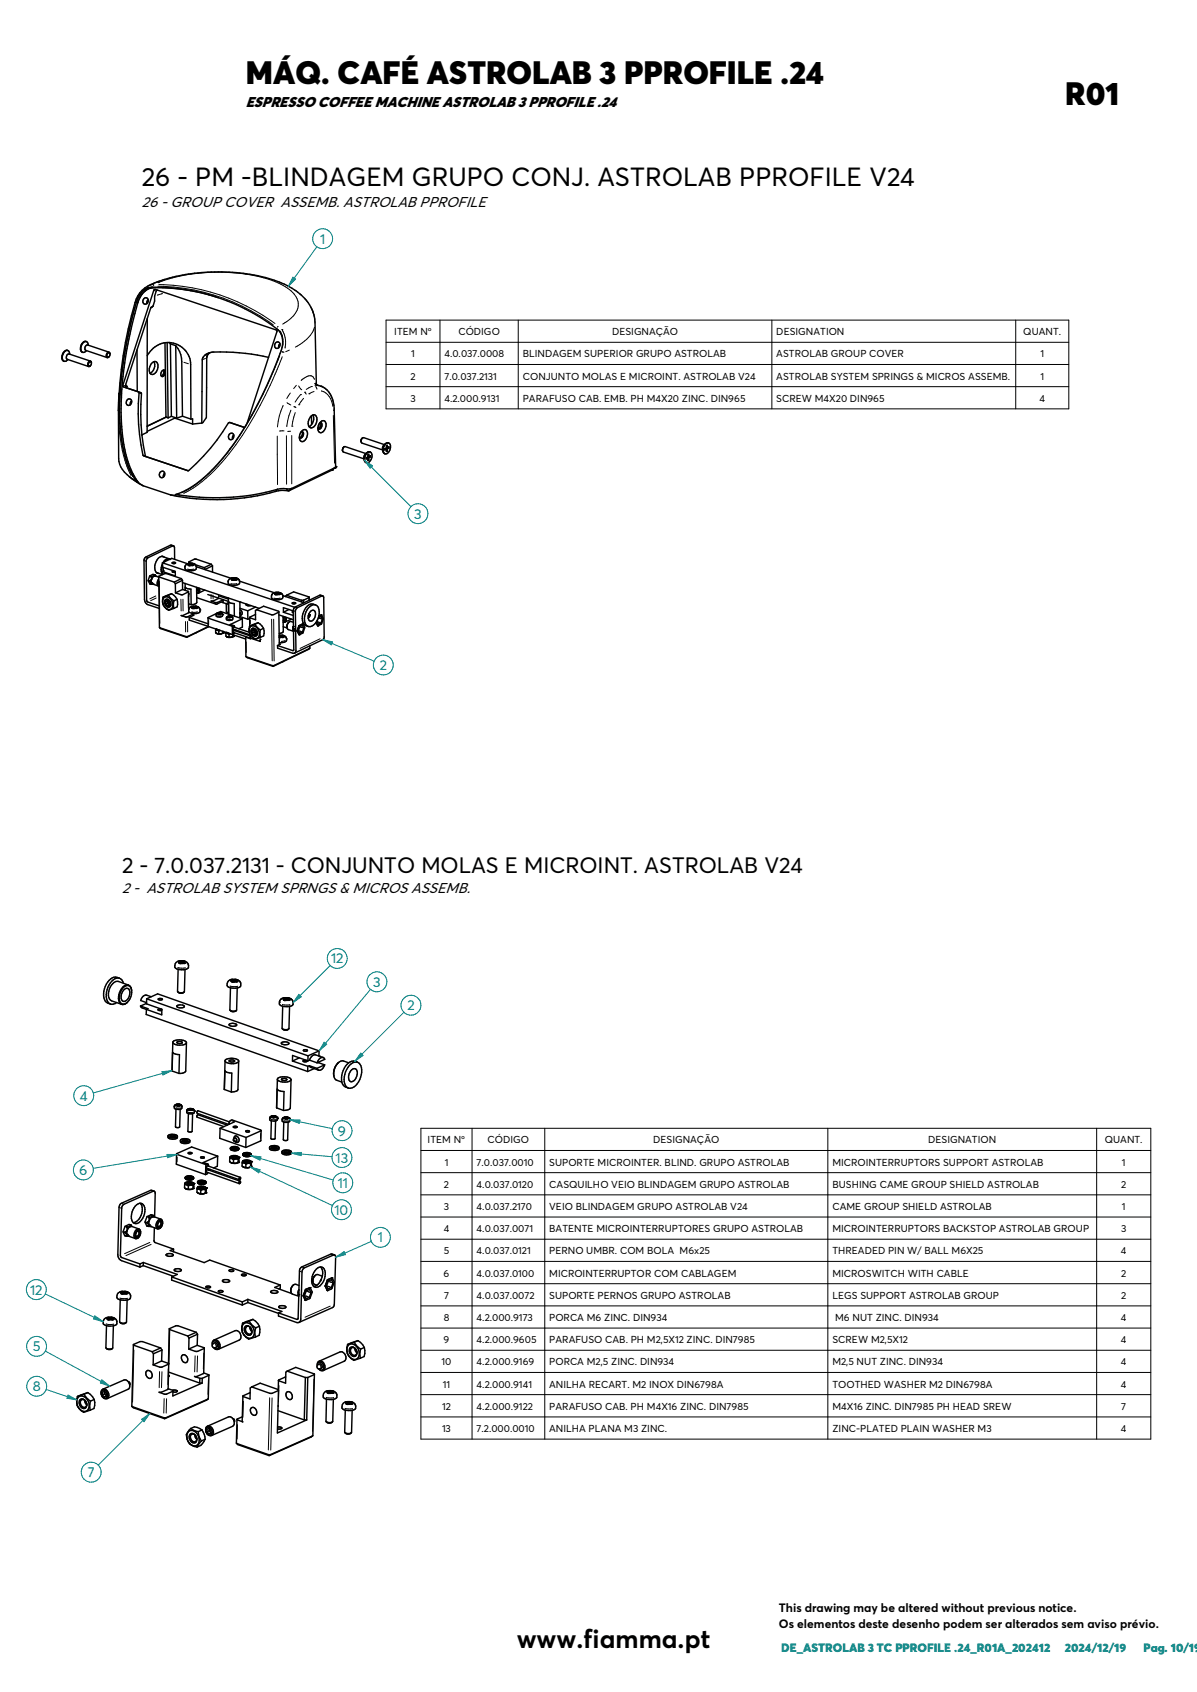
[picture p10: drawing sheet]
<svg xmlns="http://www.w3.org/2000/svg" width="420mm" height="594mm" viewBox="0 0 420 594" stroke-linecap="round" stroke-linejoin="round" font-family="sans-serif">
<defs><g id="words">
<g font-size="11.2">
<text x="86.3" y="29.5">MÁQ. CAFÉ ASTROLAB 3 PPROFILE .24</text>
<text x="373.9" y="36.8">R01</text>
</g>
<g font-size="9.1">
<text x="49.8" y="65.2">26 - PM -BLINDAGEM GRUPO CONJ. ASTROLAB PPROFILE V24</text>
<text x="181.4" y="578.7">www.fiamma.pt</text>
</g>
<text font-size="7.7" x="42.9" y="306.5">2 - 7.0.037.2131 - CONJUNTO MOLAS E MICROINT. ASTROLAB V24</text>
<g font-size="5.2">
<text x="86.3" y="37.6">ESPRESSO COFFEE MACHINE ASTROLAB 3 PPROFILE .24</text>
<text x="49.8" y="72.7">26 - GROUP COVER ASSEMB. ASTROLAB PPROFILE</text>
<text x="42.9" y="313.6">2 - ASTROLAB SYSTEM SPRNGS &amp; MICROS ASSEMB.</text>
</g>
<g font-size="4.9" fill="#008080">
<text x="112.4" y="85.6">1</text>
<text x="145.4" y="182.1">3</text>
<text x="133.3" y="235.2">2</text>
<text x="116.2" y="338.3">12</text>
<text x="131" y="346.5">3</text>
<text x="143" y="354.7">2</text>
<text x="28" y="386.5">4</text>
<text x="118.6" y="398.7">9</text>
<text x="27.8" y="412.5">6</text>
<text x="117.8" y="408.2">13</text>
<text x="118.5" y="417">11</text>
<text x="117.4" y="426.5">10</text>
<text x="132.6" y="436.2">1</text>
<text x="10.6" y="454.5">12</text>
<text x="11.5" y="474.5">5</text>
<text x="11.5" y="488.5">8</text>
<text x="30.8" y="518.6">7</text>
</g>
<g font-size="4.2">
<text x="273.4" y="566">This drawing may be altered without previous notice.</text>
<text x="273.4" y="571.5">Os elementos deste desenho podem ser alterados sem aviso prévio.</text>
</g>
<g font-size="4.2" fill="#008080">
<text x="274.2" y="580.1">DE_ASTROLAB 3 TC PPROFILE .24_R01A_202412</text>
<text x="373.7" y="580.1">2024/12/19</text>
<text x="401.4" y="580.1">Pag. 10/19</text>
</g>
<g font-size="3.5">
<text x="138.4" y="117.7">ITEM Nº</text>
<text x="160.9" y="117.7">CÓDIGO</text>
<text x="214.8" y="117.7">DESIGNAÇÃO</text>
<text x="272.5" y="117.7">DESIGNATION</text>
<text x="359.2" y="117.7">QUANT.</text>
<text x="144.4" y="125.5">1</text>
<text x="156" y="125.5">4.0.037.0008</text>
<text x="183.5" y="125.5">BLINDAGEM SUPERIOR GRUPO ASTROLAB</text>
<text x="272.5" y="125.5">ASTROLAB GROUP COVER</text>
<text x="365.2" y="125.5">1</text>
<text x="144.1" y="133.3">2</text>
<text x="156" y="133.3">7.0.037.2131</text>
<text x="183.5" y="133.3">CONJUNTO MOLAS E MICROINT. ASTROLAB V24</text>
<text x="272.5" y="133.3">ASTROLAB SYSTEM SPRINGS &amp; MICROS ASSEMB.</text>
<text x="365.2" y="133.3">1</text>
<text x="144.1" y="141.1">3</text>
<text x="156" y="141.1">4.2.000.9131</text>
<text x="183.5" y="141.1">PARAFUSO CAB. EMB. PH M4X20 ZINC. DIN965</text>
<text x="272.5" y="141.1">SCREW M4X20 DIN965</text>
<text x="364.9" y="141.1">4</text>
<text x="150.1" y="401.4">ITEM Nº</text>
<text x="171.2" y="401.4">CÓDIGO</text>
<text x="229.3" y="401.4">DESIGNAÇÃO</text>
<text x="325.8" y="401.4">DESIGNATION</text>
<text x="387.8" y="401.4">QUANT.</text>
<text x="156.1" y="409.2">1</text>
<text x="167.3" y="409.2">7.0.037.0010</text>
<text x="192.8" y="409.2">SUPORTE MICROINTER. BLIND. GRUPO ASTROLAB</text>
<text x="292.2" y="409.2">MICROINTERRUPTORS SUPPORT ASTROLAB</text>
<text x="393.8" y="409.2">1</text>
<text x="155.8" y="417">2</text>
<text x="167.3" y="417">4.0.037.0120</text>
<text x="192.8" y="417">CASQUILHO VEIO BLINDAGEM GRUPO ASTROLAB</text>
<text x="292.2" y="417">BUSHING CAME GROUP SHIELD ASTROLAB</text>
<text x="393.5" y="417">2</text>
<text x="155.8" y="424.8">3</text>
<text x="167.3" y="424.8">4.0.037.2170</text>
<text x="192.8" y="424.8">VEIO BLINDAGEM GRUPO ASTROLAB V24</text>
<text x="292.2" y="424.8">CAME GROUP SHIELD ASTROLAB</text>
<text x="393.8" y="424.8">1</text>
<text x="155.7" y="432.6">4</text>
<text x="167.3" y="432.6">4.0.037.0071</text>
<text x="192.8" y="432.6">BATENTE MICROINTERRUPTORES GRUPO ASTROLAB</text>
<text x="292.2" y="432.6">MICROINTERRUPTORS BACKSTOP ASTROLAB GROUP</text>
<text x="393.5" y="432.6">3</text>
<text x="155.7" y="440.4">5</text>
<text x="167.3" y="440.4">4.0.037.0121</text>
<text x="192.8" y="440.4">PERNO UMBR. COM BOLA M6x25</text>
<text x="292.2" y="440.4">THREADED PIN W/ BALL M6X25</text>
<text x="393.4" y="440.4">4</text>
<text x="155.7" y="448.2">6</text>
<text x="167.3" y="448.2">4.0.037.0100</text>
<text x="192.8" y="448.2">MICROINTERRUPTOR COM CABLAGEM</text>
<text x="292.2" y="448.2">MICROSWITCH WITH CABLE</text>
<text x="393.5" y="448.2">2</text>
<text x="155.9" y="456">7</text>
<text x="167.3" y="456">4.0.037.0072</text>
<text x="192.8" y="456">SUPORTE PERNOS GRUPO ASTROLAB</text>
<text x="292.2" y="456">LEGS SUPPORT ASTROLAB GROUP</text>
<text x="393.5" y="456">2</text>
<text x="155.7" y="463.8">8</text>
<text x="167.3" y="463.8">4.2.000.9173</text>
<text x="192.8" y="463.8">PORCA M6 ZINC. DIN934</text>
<text x="293.2" y="463.8">M6 NUT ZINC. DIN934</text>
<text x="393.4" y="463.8">4</text>
<text x="155.7" y="471.6">9</text>
<text x="167.3" y="471.6">4.2.000.9605</text>
<text x="192.8" y="471.6">PARAFUSO CAB. PH M2,5X12 ZINC. DIN7985</text>
<text x="292.2" y="471.6">SCREW M2,5X12</text>
<text x="393.4" y="471.6">4</text>
<text x="155" y="479.4">10</text>
<text x="167.3" y="479.4">4.2.000.9169</text>
<text x="192.8" y="479.4">PORCA M2,5 ZINC. DIN934</text>
<text x="292.2" y="479.4">M2,5 NUT ZINC. DIN934</text>
<text x="393.4" y="479.4">4</text>
<text x="155.4" y="487.2">11</text>
<text x="167.3" y="487.2">4.2.000.9141</text>
<text x="192.8" y="487.2">ANILHA RECART. M2 INOX DIN6798A</text>
<text x="292.2" y="487.2">TOOTHED WASHER M2 DIN6798A</text>
<text x="393.4" y="487.2">4</text>
<text x="155.2" y="495">12</text>
<text x="167.3" y="495">4.2.000.9122</text>
<text x="192.8" y="495">PARAFUSO CAB. PH M4X16 ZINC. DIN7985</text>
<text x="292.2" y="495">M4X16 ZINC. DIN7985 PH HEAD SREW</text>
<text x="393.6" y="495">7</text>
<text x="155.2" y="502.8">13</text>
<text x="167.3" y="502.8">7.2.000.0010</text>
<text x="192.8" y="502.8">ANILHA PLANA M3 ZINC.</text>
<text x="292.2" y="502.8">ZINC-PLATED PLAIN WASHER M3</text>
<text x="393.4" y="502.8">4</text>
</g>
</g></defs>
<g fill="none" stroke="#000" stroke-width=".35">
<path d="M53.5 99.9l-1.1 .3M53.5 99.9h.1M54 100l-.1 .2M55.5 99.2h.1M55.5 99.2a62 62 0 0 1 41.2-.3 12.8 12.8 0 0 1 7.8 6.6 6.2 6.2 0 0 1-2.8 6.6l-2.5 1.7M55.8 99.9a70.5 70.5 0 0 1 40.7 13.7M47.3 107.9a121.5 121.5 0 0 0-4.8 45.7l1.3 6.6 1.2 3.8 1.6 3.3M47.4 106.2l.3 .1M52.2 100.8h-.1a7.6 7.6 0 0 0-3.8 4M54.2 102l.4 .1M55.4 100.5a70.3 70.3 0 0 1 40.5 13.6M57.1 103.1l-1.9 .5"/>
<path d="M97.6 114.6l-.2 .2M98.3 116.2l.5 .9a7.8 7.8 0 0 1 .3 4.7M98.9 115.7h.1M99 115.7a8.8 8.8 0 0 1 1.1 6.5M110.4 114.9a11.5 11.5 0 0 1-6.7 7M135.5 112.4h239.7v31.2h-239.7zM154.4 112.4v31.2M181.9 112.4v31.2M270.9 112.4v31.2M356.5 112.4v31.2M43.4 135.3l.5 .2M43.6 135.9l.3 .1"/>
<path d="M48.8 137.7l.4 .1M49.1 138.1l.3 .1M64.6 127.2l1.5 .5M72.1 125.8l-.7 .4M98.2 124.9a127.3 127.3 0 0 1-21.5 37.9 39.4 39.4 0 0 1-12.9 10.2M99 123.5h.1M99 123.5l.4 .2M99.1 125.3a135.9 135.9 0 0 1-20 35.6 42.1 42.1 0 0 1-14.6 12.3M99.4 123.7h.1M101.6 122.9l-1.3 .6M101.9 138l-1.2 1.9M104 135.3l-.9 1.1"/>
<path d="M104.8 135.5l1.1 1.4M105.5 138.6l-1.9 2.6M105.5 138.6h.1M106.6 139.9l-1.7 2.2M107 137.7l.5 .7M107 137.7h.1M108.5 138.3h.1M109.3 135.7l-1.8 1M109.3 135.7h.1M110.2 137.5l-1.7 .8M110.4 133.2a1.85 1.85 0 0 0-3.2-.7l-1.5 1.1M110.8 135.7l.5 1"/>
<path d="M111 135.3l1.1 .2M111.1 135.2l-.5 .1M112.8 137.3a5.6 5.6 0 0 1 4 5.4M135.5 120.2h239.7M135.5 128h239.7M135.5 135.8h239.7M41.6 145.8a44.9 44.9 0 0 0 4.3 20.9l.1 .3M50.4 159.9l.4 .1M97.3 153.1l.1 17M99.4 142.4l-.1 .2a20.9 20.9 0 0 0-1.9 7.3M99.7 151.3h-1.6M100.5 153l.1 17"/>
<path d="M100.8 141.4l1.3 .8M101.9 151.4l-.9 .1M102.1 144l-.7 2-.7 3.8M102.4 152.9v17M102.5 149.6h.1M103.2 142.8h.1M103.2 142.8l.7 .3M103.6 144.9l-1.1 4.7M104.9 142.1h.1M117 145.9l.4 16.7M117.3 144l-.2 .1M47 168.4l.3 .2"/>
<path d="M47.4 168.7l.1 .1M47.8 168.8h.2M50.6 160.1l.4 .1M62.3 173.6l-.2 .1M62.4 173.7h.3M50.8 196.9l.3 .1M51.4 195.7l.4 .1M60 191.5l.3 .1M65.8 199.8h2.2M65.9 198.2l.1 .2M66 198.4h.1M66.7 198.6h.5"/>
<path d="M67 197.8l-.5 .1M67.1 197.9h.1M67.2 198.6h.1M67.9 198.1v.2M67.9 198.1h.1M68.9 199.1h.1M52.1 204h.2M52.2 203.9l.2 .1M52.6 202.3l.2 .1M52.7 202.3l.2 .1M52.7 205l.2 .1M53.7 201.8h.2"/>
<path d="M54.7 209.3l-2.1 1M54.8 210l-1.9 .9M55.9 204.2l.2 14.7M63.5 210.4l.1 4.1M64.2 210.4l.1 4.1M65.1 218.2l.1 3.7M65.8 218.2l.1 3.7M66.1 209.5v4.1M67.2 213.2l.1 .2M67.3 214.9h.1M68 213.7h.1M68.3 212.9h-.4"/>
<path d="M68.4 212.9h.1M68.5 213.7h-.4M69.1 213.1l.1 .3M69.3 214.8l-2 .1M70.2 214.2h.1M73.2 217.8v1.5M74.1 208.7v1.5M74.8 208.9v1.4M76.4 216.2h1.2M76.4 215.3v.2M76.7 209.1v.7M76.8 215.1h.2"/>
<path d="M77 215.6h.1M77.6 215.3v.1M78.1 215.8h.1M78.2 210.9v.4M80 216.6l.2 .2M80 217.4h1.2M80.4 216.4h-.2M80.9 216.7l-.1 .1M81 219.4l.5 .2M81 216.4l.2 .1M81.1 203.3l.1 .2M81.9 203.7h.1"/>
<path d="M82.2 202.9l-.5 .1M82.3 202.9h.1M82.4 203.7h-.4M83 203.2l.1 .2M83.2 204.9h-2.2M84.1 204.2h.1M84.3 215.3l-.1 .1M86.6 212.2h.1M86.6 212.2l.4 .1M87.8 217.7v1.4M95.3 217.4l.2 14.6M96.1 217.4l.1 14.7"/>
<path d="M96.1 210h2.3M96.3 208.4l.1 .2M97 208.1h.1M97.1 208.8h.1M97.5 208l-.5 .1M97.6 208.8h-.4M98.2 208.3l.1 .2M98.2 208.3h.1M99.3 209.3h.1M103.1 214.5l.4 .1M103.8 213.2l.3 .2M104.9 219.8h.1"/>
<path d="M105.1 219.6h.1M106.1 219.6h.1M106.2 219.1h.1M108.4 210.1v.4M110.9 218.6h.1M111.5 219.7h.1M111.6 218.4l.7 .3M111.7 218.4l.7 .2M111.7 219.2h.1M112.1 217l.7 .3-.7-.2M112.4 209.1l.3 .1M112.6 216.5h.1"/>
<path d="M112.7 216h.1M56.2 220.5l.1 .1M65.3 223.6l.1 .1M65.8 223.6l-.2 .1M86.4 225.4v3.7M86.6 230.7l.1 .1M87.9 223.4v.5M95.6 233.8l.2 .1M96.2 233.7l-.2 .1M98.3 223.1h.4M98.8 223.1h.1M98.8 223.9h.1"/>
<path d="M98.8 223.9h-.4M99.5 223.4l.1 .1M99.5 223.4h.1M100.1 224.9l-1.4 .3M100.6 224.4h.1M103 228.3l-.2 .1M104.4 221.4h.1M104.4 221.7h.1M104.9 222.8h.1M105.1 221.6l.6 .2M105.2 221.5l.6 .2M105.2 222.3h.1"/>
<path d="M105.5 220.2l.7 .2M105.6 220.2l.7 .2M108.5 227.8l-.1 .1M108.6 227v.4M112.4 224.3l-7.1 3.4"/>
</g>
<g fill="none" stroke="#000" stroke-width=".51">
<path d="M30.3 119.9a2.24 2.24 0 0 0-1.7 3.6l.4 .2M30.3 119.9a2.26 2.26 0 0 0-1.3 3.8M30.3 119.9l.5 .5 .2 .8M47.9 106.1a137.5 137.5 0 0 0-5.8 42.5 40.1 40.1 0 0 0 5.6 20.1l.2 .4M47.9 106.1l.5 .2M48.4 106.3a130.5 130.5 0 0 0-5.6 44.6 35.4 35.4 0 0 0 6 18.8M50.5 104.9a1.06 1.06 0 0 1 1.6 .4 1.06 1.06 0 0 1-.8 1.5 1.04 1.04 0 0 1-1.2-.6 1.04 1.04 0 0 1 .4-1.3zM51.7 111.9l-.1 39.9-1.8 .9M51.9 100.5a9 9 0 0 0-4.5 5.7 143.6 143.6 0 0 0-5.8 38M51.9 100.4l3.1-1.3a62.9 62.9 0 0 1 25.4-3.6 47.6 47.6 0 0 1 21.5 5.4 15.4 15.4 0 0 1 8.6 11.3l.5 22.8M52 105.2l-.4 .6v.8M53.4 100.8l-.4 .1a6.5 6.5 0 0 0-5.1 5.2"/>
<path d="M53.4 100.8l.5 .2M53.4 100.8a69.5 69.5 0 0 1 44.6 15.4 7.7 7.7 0 0 1 .3 7.9 132.6 132.6 0 0 1-20 36.6 39.3 39.3 0 0 1-15.5 12.5l-1.2 .5M53.7 107.5l-.7 .4-8.8 27v.7M53.7 107.5l-.8 .6M53.9 101h-.1a6.7 6.7 0 0 0-5.4 5.3M53.9 101a68.1 68.1 0 0 1 22.6 3.5M55.2 101.9l-.4 .3-.5 1.8v1.7l-.6 1.8M23.8 123.1l.5 .5 .2 .8M23.8 123.1a2.3 2.3 0 0 0-1.3 3.8M23.8 123.1a2.22 2.22 0 0 0-1.9 1.4 2.22 2.22 0 0 0 .5 2.3l.1 .1M23.9 126.2l-.7 .6-.7 .1M30.4 123.1l-.7 .6h-.7"/>
<path d="M31.7 126.8l-7.4-2.5a1.13 1.13 0 0 0-.7 1.9l7.5 2.5M31.8 128.4l-.7 .3M31.8 126.8a1.12 1.12 0 0 0-.9 .7 1.12 1.12 0 0 0 .2 1.2M31.8 126.8a.92 .92 0 0 1 .3 1.1 .92 .92 0 0 1-1 .5l-.1-.6 .3-.6 .5-.2 .3 .4M38 125.4a.76 .76 0 0 1-.5-.9 .76 .76 0 0 1 1-.5v1l-.9 .6M38.2 125.3l-.1 .1M38.3 123.7l-7.6-2.6a1.14 1.14 0 0 0-.6 1.9l7.5 2.6M38.3 123.7l.3 .4M38.3 123.7a1.13 1.13 0 0 0-.9 .7 1.13 1.13 0 0 0 .2 1.2M41.7 138l-.1 6.2M44.1 136l.1 .1M48.1 122.9l.1 14.5"/>
<path d="M48.6 137.6l.1 .2a72.8 72.8 0 0 0 1.5 22.1l15.8 5.4M51.6 124.9a8 8 0 0 1 8.9-4.5 8 8 0 0 1 6.4 7.6l.1 19.2M53.5 127.3a1.16 1.16 0 0 1 1.5-.2 1.16 1.16 0 0 1 .5 1.4 2.54 2.54 0 0 1-2.3 2.9 2.65 2.65 0 0 1 .3-4.1zM54.1 127a3.2 3.2 0 0 1-1.4 4.1M56.9 130.2l.6-.3a1.27 1.27 0 0 1 .5 1.4 1.27 1.27 0 0 1-1.1 .9 1.32 1.32 0 0 1 0-2zM57.4 129.9l.3 .7-.2 .8-.8 .7M57.6 130.1l-.2 1-.5 1M57.9 120.4l.4 26.1M58.7 120.3l.3 26.4M59.3 120.2l.5 .5M59.8 120.7l.4 25.5M59.8 120.7l1.9 .7"/>
<path d="M61.7 121.4l.3 25.4M61.7 121.4a8.1 8.1 0 0 1 2.1 5.6l.3 19.1M73.6 123.8l-.7 .8-.3 .9-.2 21.1-1.2 1.8-.4 .1M94.3 125.5a65.8 65.8 0 0 0-20.6-1.7 3.3 3.3 0 0 0-2.7 2.6l-.2 22.1M96.7 120.4a.96 .96 0 0 1 1.4-.1 .96 .96 0 0 1 0 1.5 .94 .94 0 0 1-1.4 .4 .94 .94 0 0 1-.2-1.4zM98.3 120.7l-.5 .6v.8M110.7 134.7l.3 .3M111 135l1.6 .6M112.6 135.6a8.3 8.3 0 0 1 4.7 8.2l.5 20M41.6 144.2l.1 16.8a10.5 10.5 0 0 0 6.3 8.1l.8 .6M46.2 140.7l-.4 .7v.7M58.3 146.5l.7 .2"/>
<path d="M58.3 146.5l-6.7 3.1M60.2 146.2l-1.2 .5M60.2 146.2l1.8 .6M61.3 146.8l6.3 2.1M61.3 146.6v.2M61.3 146.8l-9.7 4.7M64.1 146.1l2.9 1.1M64.1 146.1l-2.1 .7M67 147.2l.6-.1v1.8M70.8 148.5l-3.2 .4M80.5 152.5a.98 .98 0 0 1 1.4-.1 .98 .98 0 0 1 0 1.4 .95 .95 0 0 1-1.3 .5 .95 .95 0 0 1-.3-1.4zM80.6 148.3l-.2 .1a73.4 73.4 0 0 1-14.3 16.9h-.2"/>
<path d="M80.6 148.3l5.2 1.8M80.6 148.3l5.3 1.8M82 152.7l-.4 .7v.7M86.7 148.5l10.5-32v-.5l-42.7-14.4-.5 .3-10.9 33.6 .2 .3 6.3 2.2a75.1 75.1 0 0 0 1.5 22.2l.2 .1M105.7 151.6a1.19 1.19 0 0 1 1.5-.8 1.19 1.19 0 0 1 .8 1.6 2.2 2.2 0 0 1-2.3 2.5l-.6-1.1 .1-1.1zM105.7 151.6h.4a1.29 1.29 0 0 1 .3 1.3 1.29 1.29 0 0 1-1.1 .9l-.2-.3M105.9 151.5l.2 1.1-.4 .7-.5 .4M109.3 146a1.16 1.16 0 0 1 1.5-.2 1.16 1.16 0 0 1 .5 1.4 2.61 2.61 0 0 1-2.3 3 2.7 2.7 0 0 1 .3-4.2zM109.3 146l.1 3M109.9 145.7a3.2 3.2 0 0 1-1.4 4.1M111.9 149l.1 1.5M112 150.5l-.3 .1"/>
<path d="M112.2 148.5a1.18 1.18 0 0 1 1.5-.8 1.18 1.18 0 0 1 .8 1.5 2.24 2.24 0 0 1-2.4 2.6l-.5-1.1 .3-1.7M112.2 148.5l-.3 .5M112.3 148.5l.3-.1a1.29 1.29 0 0 1 .3 1.4 1.29 1.29 0 0 1-1.1 .8l-.2-.2M112.4 148.4l.2 1-.6 1.1M120.6 157l-.4 1.2M126.7 155.1v-.1a1.11 1.11 0 0 1 1-1.3l7.3 2.4M126.7 155.2l.3 .4 7.3 2.4M127 154.1l-.3 1.1M127.2 153.8l-.1 .1M128.4 159.3l-7.2-2.5a1.18 1.18 0 0 0-.7 1.9l7.3 2.4M128.7 159l-.9 1.1v1.4M128.7 159l-.6 .9-.3 1.6"/>
<path d="M129.9 158.7a2.26 2.26 0 0 1-1.2 3.8M129.9 158.7l-.5-.1-.7 .4M129.9 158.7a2.3 2.3 0 0 0-1.2 3.8M135 157.7h.6M135.2 155.8l-.9 1.1 .1 1.5M135.2 155.9a2.22 2.22 0 0 0 0 3.4M135.6 157.5v.2M135.6 157.5l.4 .1M135.6 158.3l.4 .1M135.6 157l.4 .1M135.6 157.7v.8l.4-.1M136 157.1l.5-.3v.5"/>
<path d="M136 157.1l-.1-.8-.3 .2v.8l-.6 .3 .1 .4 .5-.3M136 157.6v.8M136.1 157.2l.4 .1M136.1 157.1v.1M136.1 157.2l-.5 .3M136.4 155.5l-.5-.1-.7 .5M136.4 155.5a2.3 2.3 0 0 1-1.2 3.8M136.4 155.5a2.26 2.26 0 0 0-1.2 3.8M136.5 157.3l-.5 .3M45.3 167.3l4.9 3.3M48.8 169.7l1.4 .9M50.2 170.6l9.7 3.2"/>
<path d="M56.2 165.8a1.07 1.07 0 0 1 1.7 .4 1.07 1.07 0 0 1-.8 1.5 1.06 1.06 0 0 1-1.2-.6 1.06 1.06 0 0 1 .3-1.3zM57.8 166.1l-.4 .7v.7M61.6 173.7l-.1 .3-1.6-.2M96.7 172.6a76.9 76.9 0 0 1-36.8 1.2M97.4 171.8a83.7 83.7 0 0 1-35.8 1.9M97.4 171.8l-.7 .8M100.6 171.6l-3.2 .2M100.6 171.6l.6 .7M101.2 172.3a9.3 9.3 0 0 0-4.5 .3M101.5 172.3h-.3M102.4 171.5l15.1-7.2-1 .8-15 7.2M102.4 171.5l-.9 .8"/>
<path d="M102.4 171.5l-1.8 .1M117.6 164.1l-1 .9M127.8 161.5l.4 .7 .5 .3M129.1 160.6v1.1l.4-.2M129.1 160.6l.4 .1M129.1 160.1l.4 .2M129.1 161.4l.4 .1M129.5 160.3l.5-.3v.4M129.5 160.3v-.8l-.4 .1v.8l-.5 .3v.5l.5-.3h-.5M129.5 160.7v.8M129.6 160.3l.4 .1M129.6 160.2v.1"/>
<path d="M129.6 160.3l-.5 .3M130 160.4l-.5 .3M56.8 195.3l2.6 .9M56.9 195.3l.1 .1M56.9 195.3l.8 .3M56.9 195.3a3.9 3.9 0 0 0-1.9 5.8l.8 .2M57 197.6l.1 1.5 4.4 1.5 .1 1.6-4.5-1.5M57 197.6l3.3-1.6 5.6 2M57 197.9l-.2 .6a3.1 3.1 0 0 0 .3 3.1M57 197.6l46.5 15.6M57.1 198.4l-.3 1.9 .3 1M57.3 199.2l.1 1.3"/>
<path d="M59.5 196.4a1.97 1.97 0 0 0-1.9 1M59.7 196.3a1.86 1.86 0 0 0-2.5 1.2M60.5 197.5h1.1a.56 .56 0 0 1-.6 .4 .56 .56 0 0 1-.5-.4zM60.9 191.6l-1.1-.2-8.6 4.2-.6 .8 .2 14.6 .4 .8 .7 .5 4 1.3M61.3 196.4v-4.1l-.5-.7-8.9 4.2-.5 .9 .1 14.3 .4 .4 3.9 1.3M66 198l.3-.1v.2M66 198.1l.6 .1M66.1 198.5l.3 .1M66.3 198l.6 .1M66.3 197.3l2.4-1 5.5 1.8M66.3 197.3l.1 .5M66.3 197.3l.1 .2"/>
<path d="M66.4 197.5v.3M66.4 197.5l.7 .3M66.6 198.2l-.5 .3M66.6 198.2v.3M66.9 198.1v.3M67.2 198.2l.6 .2-1.4 .2M67.2 198.2v.3M67.4 197.9l-.5 .2M67.4 197.9v.2M67.4 197.9l.3 .1-.5 .2M67.9 197.9a1.89 1.89 0 0 0-2.1 0 1.89 1.89 0 0 0-.8 2 3.1 3.1 0 0 0 3.9-.3v-.6M68 198l.5 .2"/>
<path d="M68.5 198.2l.4 .8M68.5 198.2l3.2 1.1M68.9 199l12.2 4M71.7 199.3l.4 .6M72.1 199.9v.1M74.2 198.1l-2.5 1.2M74.2 198.1l.4 .6M74.6 198.7v2.2M74.6 198.7l-2.5 1.2M52.5 204.1l.6 .5M53 202.4l.2 1M53.1 205.1h.5"/>
<path d="M53.2 204.6v.1M53.2 203.4l-.7 .6M53.2 205l-.1 .1M53.2 204.8l.4 .3M53.2 203.4v1.4M53.3 204.8v.1M53.6 205.1l2.1 .7M53.6 201.7l-1.1 .5-.5 1.7 .6 1.1 .5 .1M53.6 201.7l.5 .1M54.1 202.3l-1.1 .1M54.1 202.3l1.6 .3M54.1 202.3l-.9 1.1"/>
<path d="M54.1 201.9l.5 .3M54.2 202.1h.1M54.9 201l2.1 .8M55.7 204.9l.1 .1M55.7 205.8h.1M55.7 203.3l-.5 1.7 .5 .8M55.7 202.4l.3 17.9 9.7 3.2 7.5-3.5-6.8-2.3v-.9M55.8 204.2v1M55.8 203.9l-.3 .9 .3 .7M57.1 200.7v1M57.2 209.7a3.6 3.6 0 0 0 2 4.6l1.8-.7M57.4 200.4l-.3 .3"/>
<path d="M57.5 209.9a2.09 2.09 0 0 1 3.1 1.7 1.61 1.61 0 0 1-.7 2.3 1.61 1.61 0 0 1-2.2-.9l-.6-1.7zM57.8 211.8a1.03 1.03 0 0 1 .6-1.4 1.03 1.03 0 0 1 1.3 .8l.2 .4a1.02 1.02 0 0 1-.4 1.5 1.02 1.02 0 0 1-1.4-.6M57.8 211.8v.1M58.1 212.5l-.2-.4a.95 .95 0 0 1 .6-1.4 1.33 1.33 0 0 1 1.1 .9 1.33 1.33 0 0 1-.5 1.4h-.3M58.1 212.5l.4 .4M58.2 212v-.8l.5-.1 .6 .5v.8l-.6 .2M58.2 212l.5 .6M58.8 211.2v.6M58.8 211.8l-.6 .2M58.8 211.8l.5 .4M59.1 209l-1.9 .7M59.1 209l.5 .8 1.4 1.1"/>
<path d="M59.3 212.4l-.6 .2M60.2 208.4l-1.1 .6M60.2 208.4l-3 1.3M60.2 208.4l1.4 1.2 .5 .8M61 210.9v2.7M61.1 200.5l-.6 .2 1 .2M61.2 204.4l.4 .6M61.6 205v3.2M62.1 210.4l-1.1 .5M62.1 210.4l.3 1.8-.2 .9-1.2 .5M63.7 203.2l-2.5 1.2M63.7 203.2l-5.3-1.8h-.7l-2 1 5.5 2"/>
<path d="M63.7 203.2l.4 .5M64.1 204.6l26.9 9M64.1 203.8v3.2M64.1 203.8l-2.5 1.2M64.1 207l-2.5 1.2M64.1 207l2 .7M65 204.9v2.4v-1.1l.5 .4 1.5 .2 .1 5.5M66.1 207.7l-2.1 1.1-2.4-.6M66.2 207.7l.1 7.4-2.2 1.1-.5-.1 2 .6 2-1M66.2 208.2v1.2M66.2 212l.9 .3M66.3 214.8l.1 .2"/>
<path d="M66.3 215l1.3 .4M66.3 214a2.19 2.19 0 0 1 2-1.2 2.19 2.19 0 0 1 1.9 1.3v.1a1.37 1.37 0 0 1-2 1.3l-.6-.1M66.4 216.8l6.7 2.2M67.6 213v.2M67.6 213l-.3 .1 .6 .2M67.6 213l.6 .2M67.6 215.4v.3M67.6 215.9l.4 .1-1.6 .8M67.6 215.7l.1 .5M67.9 213.3l-.5 .3 .3 .1M67.9 213.3v.3M68.2 213.2v.2"/>
<path d="M68.5 213.3l.6 .2-.9-.1-.5 .3M68.5 213.3v.2M68.7 212.9l.3 .1-.5 .3M68.7 212.9l-.5 .3M68.7 212.9v.3M69 206.2l.1 5.3-.4 .5-1.6 .3M69 206.5l.3 .6-.3 .5M69 209.8l7 2.4 1.6-.8 2.6 .8M69 208.3h.6M69.4 206.3l.2 .5a.91 .91 0 0 1-.6 1.4M69.9 206.5l.2 1.3-.5 .5M71.9 207.2l-2.3 1.1"/>
<path d="M72.9 208.7l7.3 2.5M73 216.9l.2 3.1 13 4.4M75.6 211.6v.4M76 215.4l-.1 .4M76 215.4l-2.9 1.6 8.4 2.9M76.3 211.5l2-1v1.1M76.3 211.5v.5M76.3 211.5l-.7 .1M76.4 215.5l.4 .1M76.6 215.3h.1M76.6 215.4l-.2 .1M76.6 215.4l.2 .1"/>
<path d="M76.7 215.1l.8-.4 7.5 2.6M76.7 215.1l-.4 .2 .3 .1M76.7 215.1h.4M76.7 215.1l-.7 .3M76.7 215.1l.3 .1M76.7 215.1l-.1 .2M76.8 209.2l3.4 1.2M76.8 210l-2 1h-.7l1.5 .6M76.8 215.5v.1M76.8 215.5l-.2 .1M77 215.2v.3M77 215.2l.3 .1h-.7"/>
<path d="M77.1 215.5v.1M77.1 215.5l.3 .1M77.1 215.1l.7 .2M77.2 215.1l.1 .3M77.2 215.1l.4 .1-.3 .1M77.3 215.6h-.5M77.3 215.3l.3 .1-.3 .2M77.3 215.3l-.2 .2M77.8 215.3l.3 .9a1.58 1.58 0 0 1-2.2 0v-.3M79.5 217a1.29 1.29 0 0 1 2.2-.1v.5a1.64 1.64 0 0 1-2.2 0v-.4M80.1 216.6h.4M80.1 216.6l.2 .1"/>
<path d="M80.1 216.8h.5M80.2 209.9v5.7M80.2 211.6l-.8 .4 .1 2.9 .7 .2M80.3 216.7l-.1 .1M80.3 216.7h.1M80.3 215.6l-.1-4.4 .5 .5 1.5 .2 .1 4.4M80.4 216.4l-.3 .2M80.4 216.4l.1 .2M80.4 216.7v.1M80.4 216.7l-.1 .1M80.5 216.3l-.1 .1M80.5 216.3l.1 .1"/>
<path d="M80.5 216.6v.2M80.5 216.3l.5 .1M80.6 216.4l-.1 .2M80.6 216.7v.1M80.6 216.5v.2M80.7 216.7l-.1 .1M80.7 216.7h-.1M80.9 216.5l-.2 .2M81 216.4l.2 .3h-.5M81 216.4l-.3 .3M81.2 216.5l-.5 .2M81.4 216.5l.1 .1"/>
<path d="M81.4 203.2v-.2l-.2 .2 .6 .2M81.5 203l.5 .2M81.5 219.9l.1 2.9 .7-.6M81.8 203.4v.2M82 203.2l.1 .3M82.1 219.7l-.6 .2M82.1 219.7l.2 .6M82.4 203.3l.6 .2-1.7 .1 .5-.2M82.4 203.3v.2M82.6 203l-.6 .2M82.6 203l.3 .1-.5 .2M82.6 203v.2"/>
<path d="M84.1 204l12.2 4.1M84.1 204v.2M84.1 204a2.26 2.26 0 0 0-4 .1v.6a2.83 2.83 0 0 0 4 0v-.5M84.2 213.6l2.8 .9M84.2 211.3l-.1 5.6M84.2 214.1a.92 .92 0 0 1 .8 .9 .92 .92 0 0 1-.8 .9M84.2 216.5l2.8 .9M84.2 215v.6M84.5 211.4l-.3 .1M85 217.3l-4.3 2 1.4 .4M85 217.3l.1 2.9-1.3 .6M86.3 212l.1 .4 .6 .3 1.1-.1"/>
<path d="M87 214.5v2.9M87.6 219.9a3.7 3.7 0 0 0 1.9 4.6l1.9-.7M87.6 216.8l.1 3M87.7 217.1l-.7 .3M89.5 219.2l1.1 1.4 .8 .5M89.5 219.2l-1.9 .7M89.7 215.8l-2 1.1M89.7 213.1l-2.7 1.4M90 214.1l5.5 1.8 2.4-1M90 214.1l-.3 .3v3.2l-2-.7M90 214.1l2.5-1.2 5.3 1.7 .1 .3M90.6 218.7l-1.1 .5"/>
<path d="M90.6 218.7l-3 1.2M90.6 218.7l.8 .5 1.1 1.4M95.7 208.4a2.22 2.22 0 0 1 3.6 .9 1.27 1.27 0 0 1-1.7 1.3h-.6a1.31 1.31 0 0 1-1.5-.6 1.31 1.31 0 0 1 .2-1.6zM96.6 208.1l.6 .2M96.6 208.1l-.2 .1 .6 .2M96.6 208.1v.2M97 208.4l-.5 .3 .8-.2 .6 .2M97 208.4v.3M97.2 208.3v.3M97.5 208.4l.6 .2M97.5 208.4v.2M97.7 208.1l.4 .1"/>
<path d="M97.7 208.1l.1 .2M97.7 208.1l-.5 .2M97.9 214.9l.1 11.5M97.9 215.9l5.1 1.7M98 208.2l-.5 .2M98.2 208.6l-.3 .1M99.3 209.1l7.4 2.5M99.4 216.4v5.3l-.4 .5-1 .3M99.4 216.7l.3 .6-.3 .5M99.5 215l3.5 1.1M99.8 216.5l.2 .4a.95 .95 0 0 1-.6 1.5M100 218.4l-.6 .1"/>
<path d="M100.3 216.7l.2 .9-.5 .8M100.6 209l2.5-1.2 5.4 1.8-1.9 1.1M100.6 209l-.4 .5M100.6 209l5.2 1.8M101.4 218.5l-.6 .8v1.1M101.4 214l-1.9 1M102.3 217.4l-2.3 1M102.6 211.7h1.1a.59 .59 0 0 1-.5 .3 .59 .59 0 0 1-.6-.3zM102.9 214.5l-3.4-1.1v1.6M103 214.6l-.4 .3 .4 .2M103 219.9l-.1 .1M103 218.5a1.61 1.61 0 0 0-2 .4 1.61 1.61 0 0 0 0 2l2 .8"/>
<path d="M105.8 210.8v.6M106.2 219.1l-1.3 .6-.5 2M106.2 219.1h.1M106.2 219.1l.7 1.2-.5 1.8-1.4 .7M106.2 219.1l-1.3 .7-.5 1.9M106.6 210.7l-.8 .1M106.6 210.7v.9M108.4 215.6l.5 .3M108.5 209.7v1.1M108.9 215.9l-.7 .3M108.9 215.9l-.7 1.2M109 214.6a1.03 1.03 0 0 1 1.4-.2 1.03 1.03 0 0 1 .3 1.3 1.78 1.78 0 0 1-2.2 2.2l-.3-1.3 .2-1.1z"/>
<path d="M110.7 212.4a3.1 3.1 0 0 1 1.2 4M110.7 212.4a3.9 3.9 0 0 0-3.8 4v1.5a1.93 1.93 0 0 0 1.3 2.1 1.93 1.93 0 0 0 2.3-.9l.8-1.3 .6-1.4M110.7 212.4a3 3 0 0 0-4.1 2.4 3.7 3.7 0 0 0 .8 4.9l.8 .3M111.5 217.5l-.2 .8 .4 .9M112.6 216.5l-.8 .4M112.6 216.5l.5 .9-.5 1.4-.8 .4M112.7 215.9l-.8 .4M112.7 215.9h.1M112.7 216l-.8 .4M112.7 216l.8 1.1-.6 1.9-1.3 .7-.7-1.1 .6 1.1M113.3 209.2l-1.1-.2-8.6 4.1-.5 .6-.2 .7 .1 13.9-5.6-1.6M69 222.1l-.3 .1"/>
<path d="M73.3 220l-7.8 3.8-9.1-3.1-.4-.3M75.7 221.2v.9a2.05 2.05 0 0 0 2.5 .1M75.7 221.2h.5l.6 .4M75.7 220.9v.3M75.8 222.2l1 .3M75.9 220.9l1.1 .3M76.6 221.1l-.7-.2 1 .3M76.8 221.6v.9M77.3 221.3l-.5 .3M78.1 221.7v.6l-1.3 .2M78.4 221.7v.3M79.3 222.4l.7 .1 .4 .3"/>
<path d="M79.3 222.4v.9l.3 .3M79.4 222.1l-.1 .3M79.4 223.4l.2 .2M79.6 223.6l.3 .1M79.6 222.2l.9 .2M80.2 222.3l-.7-.2 1.1 .4M80.4 223.7h-.4M80.4 222.8v.9M80.9 222.5l-.5 .3M81.7 222.8v.7l-1.3 .2M81.8 223.5a2.28 2.28 0 0 1-2.2 .1M82 222.9l-.1 .5"/>
<path d="M82.4 221.1v.3l.4-.2M86.2 223.6l.1 6.9 9.5 3.2 12.8-6 .2-1M87.5 222l-5.4-1.8-.4 .4 .1 .3 6.1 2M87.7 222.8l-.5 .3M87.7 223.2l-5.6-1.9-.4 .4 .2 .3 9.5 3.2-.2-.3 .4-.4M87.7 222.9l.2 1.4-1.5-.5-.1-.3M87.9 220a2.37 2.37 0 0 1 2.5 .5 2.37 2.37 0 0 1 .6 2.5 1.5 1.5 0 0 1-1.3 1.3 1.5 1.5 0 0 1-1.6-1.1l-.6-1.1a2.08 2.08 0 0 1 .4-2.1zM88.2 222.1a1.03 1.03 0 0 1 .5-1.5 1.03 1.03 0 0 1 1.4 .8l.2 .4a1.02 1.02 0 0 1-.3 1.5 1.02 1.02 0 0 1-1.5-.6M88.3 221.1a1.22 1.22 0 0 1 1.6 .5 1.22 1.22 0 0 1-.4 1.6l-1-.5-.4-.8zM88.5 222.2v-.8l.6-.2 .6 .6v.8l-.6 .2M88.5 222.2l.6 .6M89.2 221.3v.6"/>
<path d="M89.2 221.9l-.7 .3M89.2 221.9l.5 .5M89.7 222.5l-.6 .3M91.2 223.9l.1 .2M91.4 221.1l-.2 1.8 .2 .9M92.5 220.6l-1.1 .5M92.5 220.6l.2 .9-.2 1.8-1.1 .5M97.4 226.7l.1 .9 5.2 1.8a.87 .87 0 0 0 1.2-1l-.2-13.8 .2-.7 .4-.5 8.6-4.1h.5l.2 .5 .1 14.2-.4 .6-9.9 4.7M98 223.2l.6 .2M98 223.4l.3 .1M98 226.1l.4 .1-1 .5M98 223.1a1.86 1.86 0 0 1 2.6 1.3 1.45 1.45 0 0 1-2 1.3l-.6-.1"/>
<path d="M98.3 223.5l-.3 .1M98.3 223.5v.2M98.6 223.4v.2M98.8 223.5l.6 .2-1.4 .1M98.8 223.5v.2M99.1 223.1l.3 .1-.6 .3M99.1 223.1l-.5 .3M99.1 223.1v.3M99.4 232.3l-.3 .1M99.4 220l1.4 .5M102.9 221.3l.1 .1M102.9 220l.1 .6"/>
<path d="M102.9 220l.1 1.4M103 221.4v.2M104.4 221.7l.5 1.1M105 222.8h.1M105.2 220l1-.4 .4 .9-.5 1.4-.8 .4-.5-.9zM108.7 227.6l-12.8 6.4-9.5-3.4"/>
<circle cx="45.3" cy="141.1" r="1.09"/>
</g>
<g fill="#000">
<circle cx="44.1" cy="136" r=".25"/>
<circle cx="44.1" cy="135.9" r=".25"/>
<circle cx="44.1" cy="135.8" r=".25"/>
<circle cx="44.2" cy="135.7" r=".25"/>
<circle cx="44.2" cy="135.8" r=".25"/>
<circle cx="44.2" cy="135.6" r=".25"/>
<circle cx="110.6" cy="134.7" r=".25"/>
<circle cx="110.6" cy="134.6" r=".25"/>
<circle cx="110.7" cy="134.7" r=".25"/>
<circle cx="112.6" cy="135.6" r=".25"/>
<circle cx="58.3" cy="146.5" r=".25"/>
<circle cx="47.9" cy="169.1" r=".25"/>
<circle cx="48" cy="169.1" r=".25"/>
<circle cx="116.5" cy="165.1" r=".25"/>
<circle cx="116.6" cy="165.1" r=".25"/>
<circle cx="116.6" cy="165" r=".25"/>
<circle cx="117.5" cy="164.3" r=".25"/>
<circle cx="117.5" cy="164.2" r=".25"/>
<circle cx="117.6" cy="164.2" r=".25"/>
<circle cx="117.6" cy="164.1" r=".25"/>
<circle cx="117.7" cy="164.1" r=".25"/>
<circle cx="117.7" cy="164" r=".25"/>
<circle cx="117.8" cy="164" r=".25"/>
<circle cx="117.8" cy="163.9" r=".25"/>
<circle cx="117.8" cy="163.8" r=".25"/>
<circle cx="59.6" cy="196.4" r=".25"/>
<circle cx="66" cy="198" r=".25"/>
<circle cx="66.1" cy="198.5" r=".25"/>
<circle cx="66.3" cy="198" r=".25"/>
<circle cx="66.4" cy="198.6" r=".25"/>
<circle cx="66.6" cy="198.5" r=".25"/>
<circle cx="67.2" cy="198.5" r=".25"/>
<circle cx="67.4" cy="197.9" r=".25"/>
<circle cx="67.5" cy="198.5" r=".25"/>
<circle cx="67.7" cy="198" r=".25"/>
<circle cx="67.8" cy="198.4" r=".25"/>
<circle cx="67.9" cy="197.9" r=".25"/>
<circle cx="68" cy="198" r=".25"/>
<circle cx="52.5" cy="204" r=".25"/>
<circle cx="52.6" cy="205" r=".25"/>
<circle cx="53" cy="202.4" r=".25"/>
<circle cx="53" cy="205.1" r=".25"/>
<circle cx="53.1" cy="204.6" r=".25"/>
<circle cx="53.2" cy="204.8" r=".25"/>
<circle cx="53.2" cy="204.7" r=".25"/>
<circle cx="53.3" cy="204.9" r=".25"/>
<circle cx="53.6" cy="205.1" r=".25"/>
<circle cx="53.7" cy="201.7" r=".25"/>
<circle cx="54.1" cy="201.9" r=".25"/>
<circle cx="54.1" cy="202.2" r=".25"/>
<circle cx="54.1" cy="201.8" r=".25"/>
<circle cx="54.1" cy="202.3" r=".25"/>
<circle cx="54.1" cy="202" r=".25"/>
<circle cx="54.2" cy="202" r=".25"/>
<circle cx="54.6" cy="202.2" r=".25"/>
<circle cx="54.7" cy="202.3" r=".25"/>
<circle cx="55" cy="201.1" r=".25"/>
<circle cx="67.3" cy="213.1" r=".25"/>
<circle cx="67.4" cy="213.6" r=".25"/>
<circle cx="67.6" cy="213" r=".25"/>
<circle cx="67.7" cy="213.7" r=".25"/>
<circle cx="67.9" cy="213.6" r=".25"/>
<circle cx="68.5" cy="213.5" r=".25"/>
<circle cx="68.7" cy="212.9" r=".25"/>
<circle cx="68.8" cy="213.6" r=".25"/>
<circle cx="69" cy="213" r=".25"/>
<circle cx="69.1" cy="213.5" r=".25"/>
<circle cx="76.4" cy="215.3" r=".25"/>
<circle cx="76.4" cy="215.5" r=".25"/>
<circle cx="76.6" cy="215.3" r=".25"/>
<circle cx="76.7" cy="215.1" r=".25"/>
<circle cx="76.8" cy="215.6" r=".25"/>
<circle cx="77.2" cy="215.1" r=".25"/>
<circle cx="77.3" cy="215.6" r=".25"/>
<circle cx="77.3" cy="215.3" r=".25"/>
<circle cx="77.6" cy="215.4" r=".25"/>
<circle cx="77.6" cy="215.2" r=".25"/>
<circle cx="77.8" cy="215.3" r=".25"/>
<circle cx="78.1" cy="215.8" r=".25"/>
<circle cx="79.5" cy="217" r=".25"/>
<circle cx="80" cy="216.6" r=".25"/>
<circle cx="80.1" cy="216.4" r=".25"/>
<circle cx="80.1" cy="216.8" r=".25"/>
<circle cx="80.5" cy="216.3" r=".25"/>
<circle cx="80.6" cy="216.4" r=".25"/>
<circle cx="80.6" cy="216.8" r=".25"/>
<circle cx="80.7" cy="216.7" r=".25"/>
<circle cx="80.9" cy="216.5" r=".25"/>
<circle cx="81" cy="216.4" r=".25"/>
<circle cx="81.2" cy="216.5" r=".25"/>
<circle cx="81.2" cy="203.2" r=".25"/>
<circle cx="81.3" cy="203.6" r=".25"/>
<circle cx="81.5" cy="203" r=".25"/>
<circle cx="81.6" cy="203.7" r=".25"/>
<circle cx="81.8" cy="203.6" r=".25"/>
<circle cx="82.4" cy="203.5" r=".25"/>
<circle cx="82.6" cy="203" r=".25"/>
<circle cx="82.7" cy="203.7" r=".25"/>
<circle cx="82.9" cy="203.1" r=".25"/>
<circle cx="83" cy="203.5" r=".25"/>
<circle cx="96.4" cy="208.2" r=".25"/>
<circle cx="96.5" cy="208.7" r=".25"/>
<circle cx="96.6" cy="208.1" r=".25"/>
<circle cx="96.8" cy="208.8" r=".25"/>
<circle cx="97" cy="208.7" r=".25"/>
<circle cx="97.5" cy="208.6" r=".25"/>
<circle cx="97.7" cy="208.1" r=".25"/>
<circle cx="97.9" cy="208.7" r=".25"/>
<circle cx="98" cy="208.2" r=".25"/>
<circle cx="98.2" cy="208.6" r=".25"/>
<circle cx="99.4" cy="217.8" r=".25"/>
<circle cx="103" cy="220" r=".25"/>
<circle cx="106.3" cy="219.1" r=".25"/>
<circle cx="110.9" cy="218.6" r=".25"/>
<circle cx="111.5" cy="219.7" r=".25"/>
<circle cx="111.8" cy="219.2" r=".25"/>
<circle cx="112.6" cy="216.5" r=".25"/>
<circle cx="112.7" cy="215.9" r=".25"/>
<circle cx="75.8" cy="220.9" r=".25"/>
<circle cx="78.2" cy="222.3" r=".25"/>
<circle cx="78.2" cy="222.2" r=".25"/>
<circle cx="78.3" cy="222.2" r=".25"/>
<circle cx="78.3" cy="222.1" r=".25"/>
<circle cx="79.4" cy="222" r=".25"/>
<circle cx="81.7" cy="223.5" r=".25"/>
<circle cx="81.8" cy="223.5" r=".25"/>
<circle cx="81.9" cy="223.4" r=".25"/>
<circle cx="98" cy="223.1" r=".25"/>
<circle cx="98.1" cy="223.9" r=".25"/>
<circle cx="98.3" cy="223.7" r=".25"/>
<circle cx="98.8" cy="223.7" r=".25"/>
<circle cx="99.1" cy="223.1" r=".25"/>
<circle cx="99.2" cy="223.8" r=".25"/>
<circle cx="99.4" cy="223.2" r=".25"/>
<circle cx="99.4" cy="223.7" r=".25"/>
<circle cx="102.9" cy="221.2" r=".25"/>
<circle cx="103" cy="221.2" r=".25"/>
<circle cx="103" cy="221.1" r=".25"/>
<circle cx="103" cy="221.5" r=".25"/>
<circle cx="103" cy="220.7" r=".25"/>
<circle cx="105" cy="222.8" r=".25"/>
</g>
<path d="M127.8 161.5l16.4 16.4" fill="none" stroke="#008080" stroke-width=".35"/>
<path d="M127.8 161.5l3 2.1-.9 .8z" fill="#008080"/>
<g fill="none" stroke="#008080" stroke-width=".35">
<path d="M127.8 161.5l3 2.1-.9 .8zM113.3 224.6l18 7.6"/>
<circle cx="146.7" cy="180.4" r="3.5"/>
</g>
<path d="M113.3 224.6l3.5 .8-.5 1z" fill="#008080"/>
<g fill="none" stroke="#008080" stroke-width=".35">
<path d="M111.2 86.7l-10 13.8M113.3 224.6l3.5 .8-.5 1z"/>
<circle cx="134.6" cy="233.5" r="3.5"/>
</g>
<path d="M102.8 97.3l1 .7-2.6 2.5z" fill="#008080"/>
<g fill="none" stroke="#008080" stroke-width=".35">
<path d="M102.8 97.3l1 .7-2.6 2.5zM115.9 339l-13 13"/>
<circle cx="113.2" cy="83.8" r="3.5"/>
</g>
<g fill="none" stroke="#000" stroke-width=".35">
<path d="M62.4 339.7l2.7 .1M62.6 337.8l.1 .3M63.4 337.4h.6M64.2 338.3l-.6 .1M64.9 337.7l.1 .3M80.7 346.2l2.7 .1M80.9 344.3l.2 .3M81.7 343.9h.6M82 344.8h.1M82.3 343.9h.1M82.5 344.8h-.5M83.2 344.2l.2 .3"/>
<path d="M98.1 351.9h.1M99.1 352.7l2.7 .1M99.3 350.8l.1 .2M100.3 351.3h.6M100.7 350.4h-.6M101.6 350.7l.1 .2M61.2 388.5h.1M61.8 389h1.4M61.8 387.9v.3M62.4 387.7h.2M62.5 388.3h.2M63.2 387.9v.2"/>
<path d="M63.2 389h.1M66.1 390.5l1.5 .1M66.2 389.5v.2M66.8 389.8h.3M66.9 389.3h-.2M67.6 389.5v.2M80.5 394.5h.1M81.4 393.5l.6 .2M82.7 399.7l.4 .7M91.5 398l-.1 1.7M95.2 393.1h1.5M95.3 392.1l.2 .2"/>
<path d="M95.8 391.8l-.2 .1M96.5 392.3l-.2 .1M96.5 391.9l.3 .2M96.7 393.1h.1M99.1 393.1h.1M99.6 393.5l1.4 .1M99.7 392.5v.2M100.2 392.3h.3M100.4 392.9h.2M101.1 392.4v.2M101.1 393.6h.1M147.7 396.2h256.2v109.1h-256.2z"/>
<path d="M165.7 396.2v109.1M191.2 396.2v109.1M290.6 396.2v109.1M384.9 396.2v109.1M53 418l.5 .2M62.2 406.3l-.1 1.7M71.6 408.3l.7 .3M82.1 400.3h.1M82.1 400.3l.1 .1M82.2 400.3h.1M147.7 403.9h256.2M147.7 411.7h256.2"/>
<path d="M147.7 419.5h256.2M42 424l.4 .2M42.8 422.6l.5 .1M43.3 432.6l.3 .1M43.4 432.5l.2 .1M43.9 433.9l.3 .1M44 430.7h.2M44.1 430.6l.3 .1M45.3 430l.3 .1M51.1 429.2l.2 .1M51.1 429.1l.3 .1M51.7 430.4l.2 .1"/>
<path d="M51.7 427.2l.3 .1M51.8 427.2l.3 .1M52.6 436.2l-8.9 4M53 436.9l-8.8 4M53 426.6l.3 .1M147.7 427.3h256.2M147.7 435.1h256.2M42.1 455.8h2.6M42.3 453.9l.1 .2M43.3 454.4h.6M43.7 453.5h-.6M44.5 453.8l.2 .2"/>
<path d="M105.3 446.4l.4 .1M106.2 444.9l.4 .2M106.5 454.9h.1M106.6 455.2h.1M107.1 456.5h.1M107.3 452.9h.1M107.4 455.1l.7 .2M107.4 452.7h.1M107.4 455l.8 .3M107.4 455.9h.1M107.9 453.5l.8 .3M107.9 453.4l.9 .3"/>
<path d="M108.6 452.8h.1M108.8 452.1h.1M114.2 451.4h.1M114.3 451.7h.1M114.9 453.1h.1M115 449.5h.1M115.1 449.3h.1M115.1 451.6l.8 .3M115.1 451.7l.7 .2M115.1 452.5h.1M115.6 450l.8 .3M115.7 450l.8 .3"/>
<path d="M115.9 458.6l-8.8 3.9M116.4 440.4l.4 .1M116.4 449.3h.1M116.5 448.7h.1M147.7 442.9h256.2M147.7 450.7h256.2M147.7 458.5h256.2M37.3 464.9h2.6M37.5 462.9l.1 .3M38.2 462.6h.7M38.4 463.5h.7M39.8 462.8v.3"/>
<path d="M47 474l-.5 18.3M68.5 476l-.2 5.7M69.3 476.1l-.1 5.6M71.5 475.1l-.1 5.6M75.5 471.8l.4 .9M75.9 472.7h.1M104.5 463.1l-.2 .1M112.3 479.2l.3 .9M147.7 466.3h256.2M147.7 474.1h256.2M45.3 485.6l.1 .2M46.6 494l.1 .2"/>
<path d="M56 481.6l-.1 5.6M56.9 481.6l-.2 5.6M57.6 497.9l.1 .2M57.6 491.1l-.1 5M58.1 497.9l-.2 .2M58.5 491.1l-.2 5M59.1 480.6l-.2 5.6M72.8 491.4l-.2 .1M73.2 484.5l-.2 5.1M82 498.5l.1 .3M85.4 492l-.1 5.6M94.7 490.8l-.5 18.3"/>
<path d="M95.5 490.8l-.5 18.3M97.9 486.5l-.2 5.6M110.2 484.3l-.5 18.3M112.6 480.1h.1M114.5 490.6l2.6 .1M114.7 488.7l.1 .3M115.4 488.4h.7M115.7 489.3h.1M116.3 489.2l-.6 .1M117 488.7l.1 .2M121.1 494.5l2.6 .1M121.3 492.6l.1 .2"/>
<path d="M122 492.2h.7M122.9 493.1h-.6M123.5 492.5l.2 .3M147.7 481.9h256.2M147.7 489.7h256.2M147.7 497.5h256.2M83.3 507l.1 .1M83.4 500.2l-.2 5M94.2 510.8l.2 .2M94.9 510.8l-.2 .2M109.6 504.3l-.3 .1"/>
</g>
<g fill="none" stroke="#000" stroke-width=".51">
<path d="M61.4 339a2.53 2.53 0 0 1 3.3-1.6l.7 .3a1.41 1.41 0 0 1 .7 1.5 1.41 1.41 0 0 1-1.2 1.2M61.4 338.9a1.06 1.06 0 0 0 1.1 1.4M63 337.5l.8 .3M63 337.5l-.3 .2 .8 .2M63 337.5v.2M63.5 337.9v.3M63.8 337.8v.3M64.1 337.9l.8 .3h-2.1l.7-.3M64.1 337.9v.3M64.4 337.5l-.6 .3M64.4 337.5v.3M64.4 337.5l.4 .1-.7 .3"/>
<path d="M40.9 352l-1.1 .6h-1M41.9 343.4a2.23 2.23 0 0 1 1.4 1.8M41.9 343.4a4.1 4.1 0 0 0-4.1 3.3 4.7 4.7 0 0 0 1 5.9M42 343.5a2.9 2.9 0 0 0-4.2 1.3 5.9 5.9 0 0 0-.4 7.2l1.4 .6M43.3 346.8a1.61 1.61 0 0 1 1.9-.7 1.61 1.61 0 0 1 1 1.7 4.5 4.5 0 0 1-2.9 4.8 1.98 1.98 0 0 1-1.5-2.5l.4-1.5zM43.6 347.4a1.16 1.16 0 0 1 1.5-.2 1.16 1.16 0 0 1 .5 1.4 2.66 2.66 0 0 1-2.4 3 2.82 2.82 0 0 1 .4-4.2zM45.1 345.9l.7 .5 .4 1.2M45.1 345.9l-3.5-1.3a3.6 3.6 0 0 0-3.4 3.5 2.74 2.74 0 0 0 1 3.3l3.5 1.2M45.1 345.9a3.5 3.5 0 0 0-3.4 3.3l-.1 1.4a1.7 1.7 0 0 0 .9 2 1.7 1.7 0 0 0 2.1-.6M49.3 353.2l.6 .7 1.5 .5M49.3 353.2l2.6 1-.5 .2M51.4 354.4l-.1 1.8 56.7 20"/>
<path d="M51.4 352.3l-2.1 .9M51.5 350.7l3.8-1.7 56.7 20M51.5 350.7l56.6 20M51.5 350.7l-.1 1.8 5.4 1.9v1.9l-5.4-1.9M53.1 350l-1.6-.6a2.08 2.08 0 0 0-2.1 1.9l2 .7M55.5 350.7h1.4a.82 .82 0 0 1-1.4 0zM56.8 354.4l-1-.1-.3 .2 .3 .3 1-.1M62.1 353.1a2.16 2.16 0 0 1 2.6 .3 2.04 2.04 0 0 1-2.7-.1zM62.4 348.3l.9 .4 1.3-.4M62.5 340.3l2.4 .1M62.5 340.3l-.2 7.8a1.8 1.8 0 0 0 2.4 0l.2-7.7M80.5 359.6a2.16 2.16 0 0 1 2.6 .3 2.04 2.04 0 0 1-2.7-.1z"/>
<path d="M80.8 354.8l.9 .4 1.3-.4M80.9 346.8l2.4 .1M80.9 346.8a1.5 1.5 0 0 1-1.2-1.6 1.5 1.5 0 0 1 1.6-1.3 2.35 2.35 0 0 1 3.2 1.7l-.1 .7-1.1 .6M80.9 346.8l-.1 8M81.4 344.2v-.2l-.3 .1 .7 .3M81.4 344l.7 .3M81.8 344.4l-.6 .2M81.8 344.4v.3M82.1 344.3v.3M82.2 344.5l-.6 .3-.4-.1M82.5 344.4v.2M82.5 344.4l.7 .2-1-.1"/>
<path d="M82.7 344l-.6 .3M82.7 344v.3M82.7 344l.4 .1M83.1 344.1l-.6 .3M83.3 346.9l-.2 7.7-.8 .4-1.5-.2M99.2 353.3l-.2 7.7a1.8 1.8 0 0 0 2.4 .1l.2-7.7M99.2 353.3l2.4 .1M99.7 350.5l-.3 .1 .8 .3M99.7 350.5v.2M99.7 350.5l.8 .2M100.2 350.9v.3M100.2 350.9l-.6 .2"/>
<path d="M100.5 350.7v.3M100.8 350.9v.2M100.8 350.9l.8 .2-2.1 .1M101.1 350.7v-.3l.4 .2-.7 .3M101.1 350.5l-.6 .2M102.9 352l-.1 .8-1.2 .6M102.9 351.9a2.63 2.63 0 0 0-2.4-1.6 2.63 2.63 0 0 0-2.4 1.4v1l1.1 .6M60.4 376l.2-6.6 .6 .6 1.8 .3-.2 6.6M60.4 376l2.4 .9M60.7 366l-.3 10M60.7 365.7a3.8 3.8 0 0 1 4.7 .4 3.3 3.3 0 0 1-4.1 .5l-.6-.4zM62.1 365.9l1.3-.2 .6 .4a1.31 1.31 0 0 1-1.9-.2z"/>
<path d="M65.4 366.1l-.2 9.9-.7 .7-1.7 .2M79 372.4l-.3 10.1M79 372.4a3.5 3.5 0 0 1 4.1-.5l.7 .7M79 372.4a3.4 3.4 0 0 0 4.1 .8l.7-.6M80.4 372.4a1.16 1.16 0 0 1 1.9 .3l-1 .2-.7-.2zM83.8 372.6l-.3 9.9-.7 .7-1.6 .2M97.4 378.9a3.4 3.4 0 0 0 4 .8l.8-.6M97.4 378.9a3.5 3.5 0 0 1 4.1-.5l.7 .7M97.4 378.9l-.3 10.1M98.8 366.1a2.16 2.16 0 0 1 2.6 .3 2.04 2.04 0 0 1-2.7-.1zM98.8 378.9a1.11 1.11 0 0 1 1.8 .3l-.9 .2-.7-.2zM99.1 361.2l.9 .5h.8l.5-.4"/>
<path d="M102.2 379.1l-.3 9.9-.7 .6-1.7 .3M102.7 372.5l5.3 1.9M105.1 371.4l-2.4 1.1M106.4 372.4h1.3a.78 .78 0 0 1-1.3 0zM106.6 368.7l.9-.1 .4 .2a.78 .78 0 0 1-1.3-.1zM108 374.4v1.8M108.1 372.5l-5.4-1.9v1.9M108.1 370.7v1.8M108.6 374.2l.6 .6 2.6 1M108.6 374.2l2.7 .9M108.6 374.2l-.6 .2M108.7 372.2l-.6 .3"/>
<path d="M108.7 372.2l2.6 1M110.3 375.2l-2.3 1M111.6 373l2.4 .9M111.9 372.9v.3M112 369l-3.9 1.7M112 369l-.1 1.8M112.3 371.6a1.03 1.03 0 0 1 1.7 .3l-2.7 1.3zM113.4 371.3l-2.6-.9a2.08 2.08 0 0 0-2.1 1.8M114 373.9l-.3 .6a1.34 1.34 0 0 1-1 1.2 1.34 1.34 0 0 1-1.4-.6M114 373.9l-2.7 1.2M118.8 373.1a5.2 5.2 0 0 0-1.7 4.7M122.4 373.2l-1.8-.7a3.5 3.5 0 0 0-3.4 3.5l-.1 1.5a1.89 1.89 0 0 0 1.1 1.8l1.8 .6"/>
<path d="M122.6 374.1a2.31 2.31 0 0 1 2.9-1.1 2.31 2.31 0 0 1 1.5 2.6 6.3 6.3 0 0 1-3.9 6.5 2.16 2.16 0 0 1-2.3-2.3l.1-1.7 .4-1.8zM123.5 375.6a1.16 1.16 0 0 1 1.5-.2 1.16 1.16 0 0 1 .4 1.4 2.66 2.66 0 0 1-2.3 3 2.82 2.82 0 0 1 .4-4.2zM125.5 373a3.3 3.3 0 0 0-4.6 2 6.1 6.1 0 0 0-.4 6l.4 .5 1.4 .5M59 398.9a2.47 2.47 0 0 1 3.3 0M59 398.9a2.47 2.47 0 0 0 3.3 0M59 398.9a1.68 1.68 0 0 0 2.6 1l.6-.3 .1-.7M59.7 398.8a1.2 1.2 0 0 1 1.8 .3l-1 .2-.6-.2zM59.8 399.1l.8-.2 .8 .3M61.8 389.4l-.2 6.2 .9 .3 .6-.3 .1-6.1M61.8 387.9l.3 .1M61.8 388.2l.5 .1M62.1 388l-.3 .2"/>
<path d="M62.1 388l.2 .2M62.1 387.7h.6M62.1 387.7v.3M62.1 387.7l-.8 .4a.89 .89 0 0 0 .5 1.4M62.1 387.7l-.3 .2M62.3 388.2v.1M62.3 388.2h-.2M62.5 387.9v.2M62.5 387.9l-.3-.2-.1 .2 .4 .2M62.5 388.1v.1M62.6 388.2l.3 .1M62.6 388.2l-.3 .1"/>
<path d="M62.7 387.7l.7 .2 .5 .6M62.7 387.7l-.2 .2M62.7 388.2h.1M62.7 387.7l.2 .2-.4 .2M62.7 388.2h.3M62.8 387.7l.1 .4M62.8 387.7l.4 .2M62.9 388l.4 .2-.4 .1M62.9 388l-.2 .2M63.2 387.9l-.3 .1M63.9 388.5v.1a1.06 1.06 0 0 1-1.6 .9h-.5M65.5 390.1l.1 .6 .6 .3"/>
<path d="M66.1 391l-.1 6.2 .5 .3 .9-.3 .2-6.2M66.2 389.7l.4 .1M66.4 389.5v.1M66.5 389.5l.4 .1M66.5 389.6l-.3 .1M66.5 389.6l.2 .1M66.5 389.3l-.4 .2 .4 .1M66.5 389.3l-.1 .2M66.5 389.3l-.7 .2-.3 .5M66.5 389.3l.3 .1M66.7 389.7l.5 .1M66.7 389.7l-.2 .1"/>
<path d="M66.8 389.4l.1 .2M66.9 389.6v.2M67.1 389.3l-.3 .1M67.1 389.7v.1M67.1 389.7l.3 .1M67.1 389.3l.1 .2-.3 .1M67.1 389.3l.8 .3 .3 .5M67.1 389.3h-.6M67.1 389.3l.5 .1-.3 .2M67.1 389.3l.2 .3M67.3 389.6l.3 .1M67.3 389.6l-.2 .1"/>
<path d="M67.6 389.7l-.3 .1M68.2 390.1l-.3 .8-1.7 .1M77.3 396.2l9.1 3.2M77.3 396.2l-.2 3.5 9.2 3.2M78.7 382.5l.3-6.6 .5 .5 1.9 .4-.2 6.6M78.7 382.5l2.5 .9M79.8 395.1l-10.3-3.7-.3 .2v.7l9.4 3.3M80.4 394.8l.4-1.3 .6-.3 10.3 3.8M80.5 393.9l-10.9-3.9-.5 .5 .2 .4 11 3.9M82 395.6l.8-.2 .4 .2a.75 .75 0 0 1-1.2 0zM82.1 399.7a.87 .87 0 0 1 .9-.9 .87 .87 0 0 1 .8 .9 .84 .84 0 0 1-.1 1.2 .84 .84 0 0 1-1.1 0M82.4 393.9l-5.1 2.3"/>
<path d="M86.3 397.1h1.2a.68 .68 0 0 1-.6 .4 .68 .68 0 0 1-.6-.4zM86.4 399.4l-.1 3.5M91.7 397l-.1 3.5-5.3 2.4M91.7 397l-5.3 2.4M94.7 392.6v.5a2 2 0 0 0 2.7 0v-.4M95.2 393.5l-.1 6.2 .5 .3 1-.2 .1-6.2M95.4 392.1h-.2l.4 .1M95.4 392.1l.5 .1M95.5 392.3l.6 .1M95.6 392.2l.2 .1M95.6 392.2l-.1 .1M95.8 392.3v.1"/>
<path d="M95.8 392l.1 .2M95.8 392h.3M95.8 392l-.4 .1M95.9 392.2v.2M96.1 392l-.2 .2M96.1 392v.4M96.2 392.3l-.1 .1M96.2 392.2l.5 .1M96.4 392l.3 .2M96.5 391.9l-.3 .3M96.5 391.9l-.5-.1 .1 .2M96.5 391.9v.1"/>
<path d="M96.8 392.1l-.6 .2M97.1 389l.2-6.6 .6 .5 1.8 .3-.2 6.7M97.1 389l2.4 .9M97.2 392.3a1.62 1.62 0 0 0-2.5 .3M97.2 392.3l.2 .3M99.6 394l-.2 6.1 .6 .4 1-.3 .1-6.2M99.7 392.7l.5 .2M99.9 392.4v.2M100 392.6l-.3 .1M100 392.6l.2 .1M100 392.3l-.3 .1 .3 .2M100 392.3l-.1 .2"/>
<path d="M100 392.2h.6M100 392.2a.94 .94 0 0 0-1 1 .94 .94 0 0 0 1.1 .9l.9-.1M100.2 392.7l.6 .1M100.2 392.7l-.2 .1M100.4 392.4v.4M100.4 392.4l-.4 .1M100.6 392.7v.1M100.6 392.7l.3 .1M100.6 392.3l-.2 .1M100.6 392.3l.2 .2h-.8M100.6 392.2l.7 .3a.86 .86 0 0 1 .4 .9 .86 .86 0 0 1-.7 .6M100.7 392.3l.4 .1-.3 .2"/>
<path d="M100.7 392.3l.1 .3M100.8 392.6h.3M100.8 392.6l-.2 .1M101 392.3h.1M101.2 392.7l-.4 .2M54.1 418.3l-1.3-.3-10.2 4.5-.6 .5-.2 .9-.4 17.1a2.11 2.11 0 0 0 1.3 1.6l6.4 2.3M62 405.1l-.1 3.7 10.2 3.6M62 405.1l5.3-2.4 9.1 3.2M62 405.1l10.3 3.8M63.3 400.4a2.47 2.47 0 0 1 3.3 .1M63.3 400.4a2.47 2.47 0 0 0 3.3 .1M63.3 400.4v.5a2.46 2.46 0 0 0 3.3 0v-.4"/>
<path d="M64.1 400.3a1.16 1.16 0 0 1 1.8 .3l-1.4 .2zM64.2 400.6l1.5 .1M64.8 415.9l1.3 .5M64.8 415.9v1.1l.6 .5M64.9 417.2l.5 .3M64.9 415.4l-.1 .5M65 413.5a1.88 1.88 0 0 0 2.6 .6M65.1 415.2l-.1 .2a2.04 2.04 0 0 0 2.9 .1 2.21 2.21 0 0 0-2.9-.2M65.3 413.1l-.3 .3a2.17 2.17 0 0 0 2.9 .3M65.7 413.2l1.4-.1 .3 .3-1.1 .3-.6-.2zM65.7 415.3l.6-.1 .9 .2a.83 .83 0 0 1-1.5-.1zM65.7 413.6a.94 .94 0 0 1 1.5 0"/>
<path d="M65.8 413.6l.9-.2 .5 .2zM66.1 404.8l1.2-.1a.7 .7 0 0 1-1.2 .1zM66.1 417.5h-.7M66.1 416.4v1.1M67 415.6l-.6-.2-.6 .2M67.7 416.2v1.1l-.5 .3-1.1-.1M67.7 415.2l.4 .3-.2 1.7M67.7 413.2l.2 .1M67.7 416.2l-1.1-.1-.5 .3M67.8 417.3l-1.2 .4-1.2-.2M67.8 414l-.1 .1M67.9 415.8l-.2 .4"/>
<path d="M67.9 413.4a1.97 1.97 0 0 1-2.7-.1 1.94 1.94 0 0 1 2.8 .3M67.9 415.6v.1M68 413.6v.1M68 413.6a1.99 1.99 0 0 1-2.9 .3M69.2 417.5h.6l.7 .5M69.2 417.5l.1 1.2M69.3 418.7l.1 .1M69.3 416.9l-.1 .6M69.3 415l.4 .5 1.4 .3M69.3 415a2.14 2.14 0 0 0 3 .1M69.4 416.8l1.2-.4 1.5 .5M69.4 418.8l.3 .2"/>
<path d="M69.4 418.8l.4 .2M69.5 415.4l.8 .4 1.7-.2M69.5 416.8l-.2 .2a2.17 2.17 0 0 0 2.9 0l-.1-.1M69.6 414.7a2.11 2.11 0 0 1 2.6 .3 1.98 1.98 0 0 1-2.7-.1zM69.6 414.7l-.3 .3M69.7 419l1.3 .2M69.8 419l.6 .1M70.1 414.7l1-.1 .7 .4-1.1 .2-.7-.2zM70.1 416.9l.6-.2 .8 .2a.81 .81 0 0 1-1.4 0zM70.1 415l.7-.3 .8 .4M70.4 419.1l.6 .1M70.5 406.3l1.2 .1a.72 .72 0 0 1-1.2-.1z"/>
<path d="M70.5 418l-.1 1.1M71 415l.5 .2-.8-.3-.6 .2 .8-.1M71.4 417.2l-.7-.3-.5 .3M72.1 416.8l.3 .3-.2 1.6M72.1 414.7l.2 .4M72.1 417.7l-.6-.1-1 .4M72.1 417.7v1.1l-1.1 .4M72.2 418.8l-1.2 .4M72.2 415.5l-.1 .1M72.3 417.2l-.2 .5M72.3 408.9l-.2 3.5M72.3 408.9l.7-.1 .2 .6"/>
<path d="M72.3 415.1v.4l-1 .3M73 411.7l-.9 .7M73.2 410.4v.4M73.8 410.6l-.6 .2M76.4 405.9l-.1 3.6-1.3 .6M76.4 405.9l-5.2 2.3 1.7 .5M80.6 406.7l.7 .1 .7 .4M80.6 406.7v1.1l.3 .3M80.7 408l.2 .1M80.8 406.2l-.2 .5M80.9 406.1a2.21 2.21 0 0 1 2.8 .2 2.08 2.08 0 0 1-2.8-.1M80.9 403.2a1.93 1.93 0 0 0 2.9 .4l.1-.3"/>
<path d="M80.9 408.1a2.57 2.57 0 0 0 2.8 0M80.9 408.1l1.1 .2M80.9 406.1v.1M81 403.6a2.38 2.38 0 0 0 2.7 .1M81.1 402.9a1.97 1.97 0 0 1 2.6 .2 1.98 1.98 0 0 1-2.7 0zM81.2 402.8l-.3 .3a2.09 2.09 0 0 0 3 .2M81.4 403.1a1.07 1.07 0 0 1 1.8 .2l-1 .1zM81.6 406.1l.6-.1 .9 .2a.87 .87 0 0 1-1.5-.1zM81.6 403.3a.94 .94 0 0 1 1.5 0M81.7 403.3l.9-.2 .5 .2zM82 407.2v1.1M82.8 400.8a.64 .64 0 0 0 .3-.9 .64 .64 0 0 0-.9-.3 .64 .64 0 0 0-.2 .9l.7 .3"/>
<path d="M82.9 406.5l-1-.3-.2 .3M83.6 406.1l.2 .2M83.6 402.9l.3 .4M83.6 407l-.5-.1-1.1 .3M83.6 407v1.1l-.5 .3-1.1-.1M83.7 406.6v.1M83.7 406.7l-.1 .3M83.8 406.4l-.1 .1M83.8 406.2v.1M83.8 406.3l-.1 1.7M84.3 414.7l.2 .4-.5 .5M84.3 414.7l-.4 .3 .1 .6"/>
<path d="M84.3 414.7l-11.4-4-.4 .2v.6l11.5 4.1M84.3 413.4l-11.4-4.1-.4 .2 .1 .7 11.4 4M84.3 413.4l.1 .6-.4 .2M84.3 413.4l-.3 .2v.6M85 408.3v1.1l.5 .4 .8 .1M85 408.3h.7l.6 .5M85.1 409.5a2.3 2.3 0 0 0 3 0M85.1 407.8l-.1 .5M85.2 407.7v.1M85.2 405.4a2.72 2.72 0 0 0 2.9 .2M85.2 407.6l1.2-.4 1.7 .6M85.3 407.6l-.1 .2"/>
<path d="M85.3 405.7a2.38 2.38 0 0 0 2.8 .1M85.4 405a2.16 2.16 0 0 1 2.7 .2 1.93 1.93 0 0 1-2.8-.1zM85.5 404.9l-.3 .5M85.9 405l1-.2 .7 .4a1.03 1.03 0 0 1-1.7-.2zM85.9 405.3l.7-.3 .8 .4M85.9 407.7l.7-.2 .8 .3a.85 .85 0 0 1-1.5-.1zM86 405.4l.5-.2 .9 .2zM86.3 408.8v1.1M87.2 408l-.6-.2-.6 .2M87.9 405l.3 .3M88 408.6l-.1 1.1-1 .3-.6-.1M88 407.7l.1 .2a2.08 2.08 0 0 1-2.9-.1"/>
<path d="M88 408.6l-.6-.2-1.1 .4M88.1 408l-.1 .6M88.2 407.8l-.1 1.6M88.2 405.3v.2M88.2 405.3a1.86 1.86 0 0 1-2.6 .5l-.4-.4M94.6 402.8a2.47 2.47 0 0 0 3.3 .1M94.6 402.8v.5a2.46 2.46 0 0 0 3.3 .1v-.5M94.6 402.8a2.35 2.35 0 0 1 3.3 .1M95.3 402.8a1.13 1.13 0 0 1 1.9 .3l-1.4 .1zM95.5 403.1h1.5M99 404.4a2.46 2.46 0 0 0 3.3 .1M99 404.4v.4a2.35 2.35 0 0 0 3.3 .1v-.4"/>
<path d="M99 404.4a2.47 2.47 0 0 1 3.3 .1M99.7 404.3l.8-.3 1 .3a1.02 1.02 0 0 1-.9 .5 1.02 1.02 0 0 1-.9-.5zM99.8 404.6l.8-.1 .8 .2M43.8 432.7l.7 .7M44.4 430.8a1.07 1.07 0 0 1 .3 1.1 1.07 1.07 0 0 1-.9 .7M44.4 434h.6M44.5 433.4l.1 .1M44.6 433.6l.1 .1M44.6 433.6l.4 .4M45 434l2.6 .9M45.2 430l.6 .1M45.2 429.9l-1.3 .7-.7 1.9 .6 1.4 .5 .1 .4-.3"/>
<path d="M45.8 430.6l-1.3 .1M45.8 430.2v.2M45.8 430.2l.5 .4M45.8 430.5v.1M46.3 430.6a2.18 2.18 0 0 0-1.7 3M46.3 430.6l2.5 .9M46.3 430.6l.1 .1M47.5 423.5a1.82 1.82 0 0 1 2.2-1 1.82 1.82 0 0 1 1.2 2.2 4.9 4.9 0 0 1-3.2 4.9 2.3 2.3 0 0 1-1.5-3.3l.5-1.5zM48.1 432.4l.2-.1a.94 .94 0 0 1 .4 1.1 .94 .94 0 0 1-1 .6l-.1-.2M48.3 432.2l.5-.1a1.37 1.37 0 0 1 .3 1.5 1.37 1.37 0 0 1-1.2 .8l-.3-1zM48.8 431.5a2.12 2.12 0 0 0-1.3 3.3 1.93 1.93 0 0 0 1.9-2.2M48.8 431.5l.6 1"/>
<path d="M49.2 422.5a4.7 4.7 0 0 1-2.4 6.8M49.4 432.6l-.2-.4a.92 .92 0 0 0-1-.3 .92 .92 0 0 0-.6 1l-.1 .9a.71 .71 0 0 0 .2 .8 .71 .71 0 0 0 .8 0M51.5 429.3l.7 .6M52.2 427.4l.2 1.1M52.2 430.6h.6M52.2 430l.1 .1M52.4 430.1v.2M52.4 430.3v.1M52.4 430.1l.4 .5M52.4 428.5l-.9 .7M52.4 428.5v1.6M52.8 430.6l2.5 .9"/>
<path d="M52.9 426.6l.6 .1M53 426.6l-1.4 .5-.7 2 .6 1.3h.8M53.4 427.2l-1 1.3M53.4 427.2l-1.2 .1M53.4 427.2h.6l2.5 .9M53.5 426.8l.1 .2M53.6 426.8l.5 .4M53.6 427.1h.1M54.2 431.1l-.1 4.5 .2 .6 6.6 2.4M54.3 427.3l.2-8.3-.4-.8-10.6 4.6-.7 1-.5 17.3 .4 .4 6.4 2.3M55.8 428.9l.3-.1a.96 .96 0 0 1 .3 1.2 .96 .96 0 0 1-1 .6l-.1-.2M56 428.8l.6-.1a1.4 1.4 0 0 1 .2 1.4 1.4 1.4 0 0 1-1.2 .9l-.3-1.1z"/>
<path d="M56.5 428.1l.6 1M56.5 428.1a2.12 2.12 0 0 0-1.3 3.3 1.88 1.88 0 0 0 1.9-2.3M57.1 429.1l-.1-.3a.98 .98 0 0 0-1.1-.2 .98 .98 0 0 0-.6 .9l-.1 .9a.72 .72 0 0 0 .3 .8 .72 .72 0 0 0 .8 0M60.9 438.6v.9M60.9 438.6l-1.2 .5 12 4.2 1.9-.9 24.8 8.8M41 455a1.14 1.14 0 0 0 1.2 1.4M41.1 455a2.31 2.31 0 0 1 2.9-1.6 1.89 1.89 0 0 1 1.8 1.7 1.11 1.11 0 0 1-1.2 1.3M42.2 456.4h2.4M42.2 456.4l-.1 7.9M42.5 454.2l.4 .2M42.7 453.6v.2M42.7 453.6l.7 .2"/>
<path d="M42.7 453.6l-.3 .1 .7 .2M43.1 453.9l-.6 .3M43.1 453.9v.3M43.4 453.8v.3M43.8 453.9l.7 .3-1-.1-.6 .2M43.8 453.9v.3M44 453.6l-.6 .2M44.1 453.8v-.3l.3 .1-.6 .3M44.6 456.4l-.3 8M49.1 443.8v1.1M50.3 443.3l-1.2 .5M50.3 444.4l-1.2 .5"/>
<path d="M50.3 444.4l10.5 3.7M50.3 443.3l11.9 4.2-1.9 .9M50.3 443.3v1.1M58.3 440.5a2.01 2.01 0 0 1 2.5 .1 1.8 1.8 0 0 1-2.5-.1zM60.3 448.4l24.7 8.7M60.3 448.4l-.1 1.1 24.8 8.7M61.3 445.6l1.2-.2 .9 .2 .3 .4a1.7 1.7 0 0 1-2.5-.2zM72.3 451.7h1.5a.79 .79 0 0 1-.7 .5 .79 .79 0 0 1-.8-.5zM76.7 453.3l.9-.2 .6 .2a.82 .82 0 0 1-.8 .4 .82 .82 0 0 1-.7-.4zM78.1 449.5a1.82 1.82 0 0 1 2.5 .4 2.01 2.01 0 0 1-2.5-.2zM80.5 445.9l1.5 .1a.79 .79 0 0 1-.8 .5 .79 .79 0 0 1-.7-.6zM84.8 447.5l1-.2 .5 .2a.82 .82 0 0 1-.7 .5 .82 .82 0 0 1-.8-.5z"/>
<path d="M85 457.1v1.1M87 456.2l11.9 4.3-1.2 .5M87 457.3l10.7 3.8M87 457.3l-2 .9M87 456.2v1.1M87 456.2l-2 .9M95 453.5a1.94 1.94 0 0 1 2.5 .1 1.75 1.75 0 0 1-2.5-.1zM98 458.6l1.7-.1 .7 .4a1.96 1.96 0 0 1-2.5 .1zM98.4 451.2v1.1l-.6 .2M98.4 451.2l-2 .8 5.9 2.2M102.1 453.3v.3M102.1 453.3l.3 .9"/>
<path d="M102.4 454.2l2.5 .8-.2-.2M102.7 451.4l-.6 1.1v.8M102.8 451.4l-.6 .9-.1 1M102.9 451.2l-.2 .2M104.7 454.6v.2M104.7 454.8l.2 .2M104.7 453.2l.2 .8M104.8 453.2l-.1 1.6M104.9 452.9l-.1 .3M104.9 451.4l-1.4-.5-.7 .5M104.9 452.8l-.1 .4M106.4 455l.7 1.5"/>
<path d="M106.5 445.4l10.6-4.8h.2l.5 .4-.5 17.5-.6 .6-11.7 5.2 .6-1.1 .4-16.6zM106.5 454.9l-.1 .1M106.6 454.9v.3M107.1 456.5l.1 .1M107.3 452.9l-.8 2M107.3 452.8l-.1 .1M107.3 452.8l-.9 2.2M107.4 452.7l-.1 .1M107.4 455.9l-.5-1.1 .6-1.5 1.2-.5 .4 1.1-.6 1.6-1 .5M107.4 452.7l-.1 .2M108.8 452.1l.8 1.7-.9 2.2-1.6 .5M108.8 452.1l-1.4 .6"/>
<path d="M108.8 452.1h-.1M109.8 449.9v.2M109.8 449.9l.3 .8 1.2 .5M110.7 447.8l-.7 .8-.2 .9M111 445.6a1.71 1.71 0 0 1 2-.7 1.71 1.71 0 0 1 1.2 1.8 4.6 4.6 0 0 1-3.4 5.3 3.1 3.1 0 0 1-1-4.5zM112.5 449.7v.1M112.5 444.8a4.8 4.8 0 0 1-2.4 6.9M112.6 449.5l-.1 .2M112.8 449.1l-.3 .6M113.2 448.1l-1.7-.6-.6 .1-.7 .8-.4 1.5M114.2 451.6l.7 1.5M114.2 451.4v.2"/>
<path d="M114.3 451.4l.6 1.7M114.9 453.1l.1 .1M115 449.3l-.8 2.3M115 449.3l-.1 .2M115 449.5l-.8 1.9M115.1 449.3h-.1M115.1 449.3l1.4-.7 .8 1.5-.9 2.4-1.5 .6M115.1 449.3l-.1 .2M115.3 449.8l1-.5 .6 1.2-.6 1.5-1.1 .5-.5-1.1zM116.5 448.7l-1.4 .6M117.4 440.6l-1.2-.3-10.3 4.5-.6 .6-.2 .9-.5 16.8-.4 .2-6.5-2.3M37.3 473.4l.9 .4h.7l.6-.3"/>
<path d="M37.4 465.5a1.43 1.43 0 0 1-1.3-1.5 1.43 1.43 0 0 1 1.3-1.4 2.51 2.51 0 0 1 3.6 1.6l-.1 .8-1.1 .5M37.4 465.5h2.4M37.4 465.5l-.2 7.7 .7 .5 1.6-.3M37.6 462.8l.7 .2M37.9 462.6l-.3 .1M37.9 462.6v.3M37.9 462.6l.8 .3M38.3 463l-.6 .3h2l-.7-.3M38.3 463v.3M38.7 462.9l-.1 .3M39 463v.3M39.2 462.6l-.5 .3"/>
<path d="M39.2 462.6v.3M39.2 462.6l.4 .1M39.6 462.7l-.6 .3M39.8 465.5l-.3 7.9M42.1 464.3l1.1 .3 1.1-.2M42.1 464.3l.9 .5 1.3-.4M46.8 472.2l-.5 21.6M53.4 474.6l.4 .7M53.8 475.3v3.9M56.4 473.3l-6.4-2.3h-.8l-2.4 1.1 6.6 2.5M56.4 473.3l.5 .7M56.4 473.3l-3 1.3"/>
<path d="M56.7 477.9l2.5 1-2.6 1.2-2.8-.9M56.7 477.9l-2.9 1.3M56.9 474l-.2 3.9M56.9 474l-3.1 1.3M59.4 466.5l.1 .3M59.4 466.5l-.3 12.2M59.4 466.5l2.8-1 6.7 2.3M59.5 466.8l-.5 20.9-2.4 1.1h-.8l2.5 .7 2.4-1M59.5 466.8l6.4 2.3M64.1 475.8a1.51 1.51 0 0 1 1.6 .8 1.51 1.51 0 0 1-.3 1.8 1.6 1.6 0 0 1-1.5-.9 1.6 1.6 0 0 1 .2-1.7zM65.9 469.1l.4 .7M66.3 469.8v3.9"/>
<path d="M68.9 467.8l.4 .7M68.9 467.8l-3 1.3M69.2 472.4l2.5 1M69.2 472.4l-2.9 1.3M69.3 468.5l-3 1.3M69.3 468.5l-.1 3.9M71.7 473.4l-2.6 1.1-2.8-.8M71.7 473.3l-.2 8.9-2.4 1.1h-.8l1.8 .7M74.5 472.1a1.09 1.09 0 0 1 1-1.3 1.09 1.09 0 0 1 1.2 1 1.05 1.05 0 0 1-.1 1.6 1.05 1.05 0 0 1-1.5-.2M75.1 473.2a1.27 1.27 0 0 0 1.5 .6M75.1 470.5l7.4-3.3a1.91 1.91 0 0 1 1.9 1.2 1.91 1.91 0 0 1-.5 2.1l-7.3 3.3M75.1 470.5a1.89 1.89 0 0 1 1.9 1.1 1.89 1.89 0 0 1-.4 2.2"/>
<path d="M75.1 470.5a1.32 1.32 0 0 0-.6 1.6M85.1 464.6a4.3 4.3 0 0 0 2.2 5.6l2.4-.8M85.5 464.8a2.41 2.41 0 0 1 3.6 1.8 1.98 1.98 0 0 1-.1 2.4 1.98 1.98 0 0 1-2.3 .6 3.3 3.3 0 0 1-1.2-4.8zM86.1 465.8a1.76 1.76 0 0 1 2 .3 1.76 1.76 0 0 1 .2 2.1 1.28 1.28 0 0 1-1.4 .6 1.28 1.28 0 0 1-1-1.1 1.75 1.75 0 0 1 .2-1.9zM87.5 463.8l-2.4 .8M87.5 463.8l1.3 1.8 .9 .6M87.7 465.9l.2 .9 .5 .7M87.9 466.1a1.04 1.04 0 0 0-1.5-.2 1.04 1.04 0 0 0-.1 1.5l.5 .8 1.1 .2M87.9 466.1l.4 .9a1.17 1.17 0 0 1-.4 1.4M88.8 463.3l-3.7 1.3M88.8 463.3l1.7 1.4 .6 1M88.8 463.3l-1.3 .5"/>
<path d="M89.7 466.2l-.2 2.2 .2 1M91.1 465.7l.1 1-.2 2.1-1.3 .6M91.1 465.7l-1.4 .5M97.7 461v1.1l6.4 2.3 .9-.1M111.4 479.4a.92 .92 0 0 1 1.2-.4 .92 .92 0 0 1 .4 1.2l-1 .5M111.4 479.4a1.06 1.06 0 0 1 .9-1.2 1.06 1.06 0 0 1 1.2 1 1.08 1.08 0 0 1 0 1.5 1.08 1.08 0 0 1-1.6 0M111.4 479.4a.82 .82 0 0 0 .6 1.3M112 477.9a1.91 1.91 0 0 1 1.9 1.2 1.91 1.91 0 0 1-.4 2.1M112 477.9a1.26 1.26 0 0 0-.6 1.5M112 477.9l7.3-3.2a1.89 1.89 0 0 1 1.9 1.1 1.89 1.89 0 0 1-.4 2.1l-7.3 3.3M122 472.1a4.3 4.3 0 0 0 2.2 5.5l2.3-.7M122.3 472.3a2.56 2.56 0 0 1 3.8 2.5 1.9 1.9 0 0 1-1 2.4 1.9 1.9 0 0 1-2.5-.9l-.8-1.9a2.48 2.48 0 0 1 .5-2.1z"/>
<path d="M124.3 471.3l-2.3 .8M124.3 471.3l.6 .9 1.7 1.5M124.4 473.3l.4 .3M124.4 473.3a1.01 1.01 0 0 0-1.3 .2 1.01 1.01 0 0 0 0 1.3 1.16 1.16 0 0 0 1.6 1.1 1.16 1.16 0 0 0 .4-1.9l-.3-.4M124.5 473.2a1.17 1.17 0 0 0-1.5-.1 1.17 1.17 0 0 0-.4 1.5l.5 1a1.2 1.2 0 0 0 1.6 .6 1.2 1.2 0 0 0 .6-1.6l-.5-1M124.5 473.4l.2 .9 .6 .7M125.6 470.7l-3.6 1.4M125.6 470.7l-1.3 .6M125.6 470.7l1.7 1.4 .6 1M126.6 473.7l-.3 2.1 .2 1.1M127.9 473.1l-1.3 .6M127.9 473.1l.2 2.1-.3 1.1-1.3 .6"/>
<path d="M27.2 490.3a4.2 4.2 0 0 0 2.1 5.6l2.4-.8M27.6 490.5a2.43 2.43 0 0 1 3.5 1.8 2.08 2.08 0 0 1-1.8 3.3 3.3 3.3 0 0 1-1.7-5.1zM28.1 491.5a1.72 1.72 0 0 1 2 .3 1.72 1.72 0 0 1 .3 2.1 1.4 1.4 0 0 1-1.7 .5 1.4 1.4 0 0 1-.9-1.6zM28.4 491.6a1.44 1.44 0 0 1 1.9 .7 1.44 1.44 0 0 1-.5 1.9 1.66 1.66 0 0 1-1.4-2.6zM29.5 489.5l-2.3 .8M29.5 489.5l.6 1 1.6 1.5M29.7 491.6l.2 .9 .5 .7M30.8 488.9l-1.3 .6M30.8 488.9l1.7 1.5 .6 1M30.8 488.9l-3.6 1.4M31.7 492l-.2 2.1 .2 1M33.1 491.4l-1.4 .6"/>
<path d="M33.1 491.4l.2 1-.3 2.1-1.3 .6M35.7 490.1a1.16 1.16 0 0 1 .4-2 1.16 1.16 0 0 1 1.6 1.1l.1 .5a.94 .94 0 0 1-.3 1.1 .94 .94 0 0 1-1.1 0M35.7 490.1l.7 .7M36 488.8l.7-.2 .6 .7v.9l-.7 .3-.7-.7zM36.1 487.8a1.92 1.92 0 0 1 1.9 1.1 1.92 1.92 0 0 1-.4 2.2M36.1 487.8a1.57 1.57 0 0 0-.4 2.2M36.1 487.8l7.4-3.3a1.89 1.89 0 0 1 1.8 1.2 1.89 1.89 0 0 1-.4 2.1l-7.3 3.3M36.3 490.8l1.3 .3M36.7 489.4l-.8 .4M36.7 489.4l.6 .7M36.7 488.7v.7M45 485.1a.86 .86 0 0 1 .6 1.2"/>
<path d="M51.3 481.6a1.4 1.4 0 0 1 1.8 0 1.4 1.4 0 0 1 .3 1.8 1.21 1.21 0 0 1-1.5 .4 1.21 1.21 0 0 1-.7-1.4zM59 487.6l1.6 .5 .1 .4M59.1 482.9l.3 .2-.3 .3M59.2 481.8l10.9 3.8M60.6 488.1h1l.7 .3-.8 .4-.8-.1M70.1 485.6h.9M70.1 484h.9M70.1 484v1.6M71 485.6l-10.3 4.5v-1.6M71 484v1.6M71.5 482l1.8 .9M73 491.2l-15.2 6.9-11-3.8-.5-.5"/>
<path d="M73.3 482.8l-.3 8.4-14.7 6.6h-.9l-11.1-4M73.3 482.9l-2.3 1.1M81.7 498.1a.83 .83 0 0 1 .6 1.2M83.2 498.4l-.2 8.4M85 497.5l-1.7 .7-.1 .3M85.3 490.2l-.3 8.8 .2 .2-2-.7M87.8 489l-2.5 1.2M88 494.5a1.41 1.41 0 0 1 1.8 .1 1.41 1.41 0 0 1 .3 1.8 1.23 1.23 0 0 1-1.5 .4 1.23 1.23 0 0 1-.7-1.4zM88.3 487l3-1.4 6.4 2.3v.3M88.3 487l-.5 .3v3.9l-2.5-1M88.3 487l6.7 2.2 2.7-1M97.6 495.3l9.2 3.3"/>
<path d="M97.6 493.6l.1 .1M97.7 488.2l-.3 14.9 10.3-4.5M97.7 484.7v3.1M100.3 483.5l-2.6 1.1M100.6 488.9a1.43 1.43 0 0 1 1.9 .6 1.43 1.43 0 0 1-.6 1.9 1.66 1.66 0 0 1-1.3-2.5zM100.8 481.4l3-1.3 6.6 2.5M100.8 481.4l-.5 .4-.1 3.8-2.5-1M100.8 481.4l6.4 2.3M106.8 498.6h.9M107.2 483.7l-.4 14.9M107.2 483.7h.8M108 483.7l-.3 14.9"/>
<path d="M110.4 482.6l-2.4 1.1M110.4 482.5l-.7 21.7-15.3 6.6-11.4-4M111.9 480.7a1.34 1.34 0 0 0 1.6 .5M114.5 499.2l.9 .5 1.3-.4M114.6 491.3h2.4M114.6 491.3a1.5 1.5 0 0 1-1.1-1.7 1.5 1.5 0 0 1 1.5-1.3 2.35 2.35 0 0 1 3.2 1.7v.8l-1.2 .5M114.6 491.3l-.1 7.9M115.1 488.4l-.3 .2 .7 .2M115.1 488.4v.3M115.1 488.4l.8 .3M115.5 488.8l-.6 .3M115.5 488.8v.3"/>
<path d="M115.9 488.7l-.1 .3M116.2 488.8l.7 .3M116.2 488.8v.3M116.5 488.4l.3 .1M116.5 488.4l-.6 .3M116.5 488.4v.3M116.8 488.6l-.6 .2M117 489.1h-2.1M117 491.3l-.2 7.8-.8 .4-1.5-.3M121.2 495.1l2.4 .1M121.2 495.1a1.5 1.5 0 0 1-1.1-1.6 1.5 1.5 0 0 1 1.5-1.3 2.37 2.37 0 0 1 3.2 1.7v.7l-1.2 .6M121.2 495.1l-.1 7.9"/>
<path d="M121.7 492.3l-.3 .1 .7 .3M121.7 492.3v.2M121.7 492.3l.7 .2M122.1 492.7l-.6 .2M122.1 492.7v.3M122.4 492.5v.3M122.8 492.7l.7 .2-2 .1M122.8 492.7v.2M123.1 492.3l.3 .1M123.1 492.3l-.7 .2M123.1 492.3v.2M123.4 492.4l-.6 .3"/>
<path d="M123.6 495.2l-.2 7.7-.8 .4-1.5-.3M65.7 505.5l.7 1.1 1 .8M65.7 505.5a2.01 2.01 0 0 1 .1-2.4 2.01 2.01 0 0 1 2.3-.6 3.2 3.2 0 0 1 .8 5.1l-1.5-.2M65.7 505.4l.8 1.6 .9 .5M66.7 503.6a1.73 1.73 0 0 1 2 .3 1.73 1.73 0 0 1 .3 2.1 1.43 1.43 0 0 1-1.7 .5 1.43 1.43 0 0 1-.9-1.5zM66.9 501.6a3.3 3.3 0 0 1 4 .5M66.9 501.6l1.7 .9 1 .2M66.9 501.6a3.4 3.4 0 0 0-1.4 3l.2 .8M67.1 503.7a1.44 1.44 0 0 1 1.8 .7 1.44 1.44 0 0 1-.5 1.9 1.7 1.7 0 0 1-1.3-2.6zM67.4 507.5l1.8 .6M68.4 503.7l.1 .9 .6 .7M69.6 502.7a5.5 5.5 0 0 0 1.1 3.2"/>
<path d="M70.7 505.9l-1.5 2.2M70.9 502.1l.8 1.5 .3 1.7M70.9 502.1l-1.3 .6M72 505.3a4.5 4.5 0 0 1-2.8 2.8M72 505.3l-1.3 .6M72.2 502.4a1.76 1.76 0 0 0 2.1 1.6M72.6 502.7l.1-.9 .7-.3 .6 .7v1l-.7 .2M72.6 502.7l.7 .7M72.8 500.8a1.69 1.69 0 0 0-.5 2 1.69 1.69 0 0 0 1.8 1 1.53 1.53 0 0 0 .2-1.9 1.53 1.53 0 0 0-1.8-.6l-.3 .8M72.8 500.8a1.89 1.89 0 0 1 1.9 1.1 1.89 1.89 0 0 1-.4 2.1M72.8 500.8l7.4-3.3a1.91 1.91 0 0 1 1.9 1.1 1.91 1.91 0 0 1-.5 2.2l-7.3 3.2M73.4 502.4l-.8 .3"/>
<path d="M73.4 502.4l.6 .6M73.4 501.6v.8M74 503.1l-.7 .3M97.4 501.1l.8-.1 .7 .4-.4 .3h-1.1M109.7 504.1l-15.2 7-11-3.9-.5-.4M121.1 503l.9 .5 1.3-.4"/>
<circle cx="75.4" cy="472.3" r=".89"/>
</g>
<g fill="#000">
<circle cx="62.7" cy="337.7" r=".25"/>
<circle cx="62.9" cy="338.2" r=".25"/>
<circle cx="63" cy="337.5" r=".25"/>
<circle cx="63.2" cy="338.3" r=".25"/>
<circle cx="64.4" cy="337.5" r=".25"/>
<circle cx="64.6" cy="338.3" r=".25"/>
<circle cx="64.7" cy="337.6" r=".25"/>
<circle cx="64.9" cy="338.2" r=".25"/>
<circle cx="81.1" cy="344.1" r=".25"/>
<circle cx="81.2" cy="344.6" r=".25"/>
<circle cx="81.4" cy="344" r=".25"/>
<circle cx="81.6" cy="344.8" r=".25"/>
<circle cx="82.7" cy="344" r=".25"/>
<circle cx="82.9" cy="344.8" r=".25"/>
<circle cx="83.1" cy="344.1" r=".25"/>
<circle cx="83.2" cy="344.6" r=".25"/>
<circle cx="99.4" cy="350.6" r=".25"/>
<circle cx="99.6" cy="351.1" r=".25"/>
<circle cx="99.7" cy="350.5" r=".25"/>
<circle cx="99.9" cy="351.3" r=".25"/>
<circle cx="101.1" cy="350.4" r=".25"/>
<circle cx="101.3" cy="351.2" r=".25"/>
<circle cx="101.4" cy="350.6" r=".25"/>
<circle cx="101.6" cy="351.1" r=".25"/>
<circle cx="111.9" cy="370.8" r=".25"/>
<circle cx="61.8" cy="387.9" r=".25"/>
<circle cx="61.8" cy="388.2" r=".25"/>
<circle cx="62.1" cy="387.9" r=".25"/>
<circle cx="62.1" cy="387.7" r=".25"/>
<circle cx="62.3" cy="388.3" r=".25"/>
<circle cx="62.7" cy="387.7" r=".25"/>
<circle cx="62.9" cy="388.3" r=".25"/>
<circle cx="62.9" cy="387.9" r=".25"/>
<circle cx="63.2" cy="387.9" r=".25"/>
<circle cx="63.2" cy="388.1" r=".25"/>
<circle cx="65.5" cy="390" r=".25"/>
<circle cx="66.2" cy="389.5" r=".25"/>
<circle cx="66.2" cy="389.7" r=".25"/>
<circle cx="66.5" cy="389.5" r=".25"/>
<circle cx="66.5" cy="389.3" r=".25"/>
<circle cx="66.7" cy="389.8" r=".25"/>
<circle cx="67.1" cy="389.3" r=".25"/>
<circle cx="67.3" cy="389.8" r=".25"/>
<circle cx="67.3" cy="389.5" r=".25"/>
<circle cx="67.6" cy="389.4" r=".25"/>
<circle cx="67.6" cy="389.7" r=".25"/>
<circle cx="68.2" cy="390.1" r=".25"/>
<circle cx="94.7" cy="392.6" r=".25"/>
<circle cx="95.3" cy="392.1" r=".25"/>
<circle cx="95.4" cy="391.9" r=".25"/>
<circle cx="95.5" cy="392.3" r=".25"/>
<circle cx="95.9" cy="391.8" r=".25"/>
<circle cx="96.1" cy="392" r=".25"/>
<circle cx="96.1" cy="392.4" r=".25"/>
<circle cx="96.2" cy="392.3" r=".25"/>
<circle cx="96.4" cy="392" r=".25"/>
<circle cx="96.5" cy="391.9" r=".25"/>
<circle cx="96.6" cy="392.3" r=".25"/>
<circle cx="96.8" cy="392.1" r=".25"/>
<circle cx="97.2" cy="392.3" r=".25"/>
<circle cx="97.4" cy="392.7" r=".25"/>
<circle cx="99.7" cy="392.5" r=".25"/>
<circle cx="99.7" cy="392.7" r=".25"/>
<circle cx="100" cy="392.5" r=".25"/>
<circle cx="100" cy="392.3" r=".25"/>
<circle cx="100.2" cy="392.9" r=".25"/>
<circle cx="100.6" cy="392.3" r=".25"/>
<circle cx="100.8" cy="392.9" r=".25"/>
<circle cx="100.8" cy="392.4" r=".25"/>
<circle cx="101.1" cy="392.6" r=".25"/>
<circle cx="101.1" cy="392.4" r=".25"/>
<circle cx="101.6" cy="392.6" r=".25"/>
<circle cx="65" cy="415.3" r=".25"/>
<circle cx="67" cy="415.7" r=".25"/>
<circle cx="67.7" cy="417.3" r=".25"/>
<circle cx="67.8" cy="417.3" r=".25"/>
<circle cx="67.8" cy="415.9" r=".25"/>
<circle cx="67.9" cy="417.2" r=".25"/>
<circle cx="67.9" cy="415.7" r=".25"/>
<circle cx="67.9" cy="415.6" r=".25"/>
<circle cx="68" cy="415.5" r=".25"/>
<circle cx="69.3" cy="416.9" r=".25"/>
<circle cx="69.4" cy="416.9" r=".25"/>
<circle cx="69.4" cy="416.8" r=".25"/>
<circle cx="70.1" cy="415" r=".25"/>
<circle cx="71.4" cy="417.2" r=".25"/>
<circle cx="72.1" cy="418.8" r=".25"/>
<circle cx="72.2" cy="418.8" r=".25"/>
<circle cx="72.2" cy="417.4" r=".25"/>
<circle cx="72.3" cy="417.2" r=".25"/>
<circle cx="72.3" cy="417.1" r=".25"/>
<circle cx="72.3" cy="417" r=".25"/>
<circle cx="72.4" cy="417.1" r=".25"/>
<circle cx="80.8" cy="406.2" r=".25"/>
<circle cx="80.9" cy="406.1" r=".25"/>
<circle cx="82.7" cy="400.8" r=".25"/>
<circle cx="82.8" cy="400.8" r=".25"/>
<circle cx="82.9" cy="406.5" r=".25"/>
<circle cx="83.6" cy="408.1" r=".25"/>
<circle cx="83.7" cy="408.1" r=".25"/>
<circle cx="83.7" cy="406.7" r=".25"/>
<circle cx="83.7" cy="406.5" r=".25"/>
<circle cx="83.8" cy="406.4" r=".25"/>
<circle cx="83.9" cy="406.4" r=".25"/>
<circle cx="85.1" cy="408" r=".25"/>
<circle cx="85.1" cy="407.8" r=".25"/>
<circle cx="85.9" cy="405.3" r=".25"/>
<circle cx="87.2" cy="408.1" r=".25"/>
<circle cx="88" cy="409.7" r=".25"/>
<circle cx="88.1" cy="409.4" r=".25"/>
<circle cx="88.1" cy="409.5" r=".25"/>
<circle cx="88.1" cy="407.8" r=".25"/>
<circle cx="88.1" cy="408" r=".25"/>
<circle cx="88.2" cy="407.9" r=".25"/>
<circle cx="88.3" cy="407.9" r=".25"/>
<circle cx="43.7" cy="432.6" r=".25"/>
<circle cx="43.7" cy="432.7" r=".25"/>
<circle cx="43.8" cy="432.6" r=".25"/>
<circle cx="43.8" cy="433.8" r=".25"/>
<circle cx="44.3" cy="434" r=".25"/>
<circle cx="44.4" cy="434" r=".25"/>
<circle cx="44.4" cy="430.7" r=".25"/>
<circle cx="44.4" cy="430.8" r=".25"/>
<circle cx="44.5" cy="430.7" r=".25"/>
<circle cx="44.5" cy="433.4" r=".25"/>
<circle cx="44.6" cy="433.5" r=".25"/>
<circle cx="44.6" cy="433.8" r=".25"/>
<circle cx="44.7" cy="433.7" r=".25"/>
<circle cx="45.1" cy="434" r=".25"/>
<circle cx="45.2" cy="429.9" r=".25"/>
<circle cx="45.7" cy="430.1" r=".25"/>
<circle cx="45.8" cy="430.2" r=".25"/>
<circle cx="45.8" cy="430.6" r=".25"/>
<circle cx="45.8" cy="430.1" r=".25"/>
<circle cx="51.4" cy="429.3" r=".25"/>
<circle cx="51.5" cy="429.3" r=".25"/>
<circle cx="51.5" cy="429.2" r=".25"/>
<circle cx="51.5" cy="430.4" r=".25"/>
<circle cx="52.1" cy="430.6" r=".25"/>
<circle cx="52.2" cy="427.4" r=".25"/>
<circle cx="52.2" cy="427.3" r=".25"/>
<circle cx="52.2" cy="429.9" r=".25"/>
<circle cx="52.3" cy="430.1" r=".25"/>
<circle cx="52.8" cy="430.6" r=".25"/>
<circle cx="52.9" cy="430.6" r=".25"/>
<circle cx="53" cy="426.6" r=".25"/>
<circle cx="53.5" cy="426.8" r=".25"/>
<circle cx="53.5" cy="427.2" r=".25"/>
<circle cx="53.5" cy="426.7" r=".25"/>
<circle cx="53.6" cy="426.9" r=".25"/>
<circle cx="53.6" cy="427.1" r=".25"/>
<circle cx="53.6" cy="426.8" r=".25"/>
<circle cx="53.6" cy="427" r=".25"/>
<circle cx="42.4" cy="453.7" r=".25"/>
<circle cx="42.5" cy="454.2" r=".25"/>
<circle cx="42.7" cy="453.6" r=".25"/>
<circle cx="42.9" cy="454.4" r=".25"/>
<circle cx="44.1" cy="453.5" r=".25"/>
<circle cx="44.2" cy="454.3" r=".25"/>
<circle cx="44.4" cy="453.7" r=".25"/>
<circle cx="44.5" cy="454.2" r=".25"/>
<circle cx="104.7" cy="454.6" r=".25"/>
<circle cx="104.8" cy="454.5" r=".25"/>
<circle cx="107.5" cy="456" r=".25"/>
<circle cx="108.8" cy="452.1" r=".25"/>
<circle cx="116.3" cy="449.3" r=".25"/>
<circle cx="116.5" cy="448.7" r=".25"/>
<circle cx="37.6" cy="462.7" r=".25"/>
<circle cx="37.7" cy="463.3" r=".25"/>
<circle cx="37.9" cy="462.6" r=".25"/>
<circle cx="38.1" cy="463.4" r=".25"/>
<circle cx="39.2" cy="462.6" r=".25"/>
<circle cx="39.4" cy="463.4" r=".25"/>
<circle cx="39.6" cy="462.7" r=".25"/>
<circle cx="39.8" cy="463.3" r=".25"/>
<circle cx="114.8" cy="488.6" r=".25"/>
<circle cx="114.9" cy="489.1" r=".25"/>
<circle cx="115.1" cy="488.4" r=".25"/>
<circle cx="115.3" cy="489.2" r=".25"/>
<circle cx="116.5" cy="488.4" r=".25"/>
<circle cx="116.6" cy="489.2" r=".25"/>
<circle cx="116.8" cy="488.6" r=".25"/>
<circle cx="117" cy="489.1" r=".25"/>
<circle cx="121.4" cy="492.4" r=".25"/>
<circle cx="121.5" cy="492.9" r=".25"/>
<circle cx="121.7" cy="492.3" r=".25"/>
<circle cx="121.9" cy="493.1" r=".25"/>
<circle cx="123.1" cy="492.3" r=".25"/>
<circle cx="123.2" cy="493.1" r=".25"/>
<circle cx="123.4" cy="492.4" r=".25"/>
<circle cx="123.5" cy="492.9" r=".25"/>
</g>
<path d="M104.9 349.1l.8 .9-2.8 2z" fill="#008080"/>
<g fill="none" stroke="#008080" stroke-width=".35">
<path d="M104.9 349.1l.8 .9-2.8 2zM141.8 355.4l-17.3 17.3"/>
<circle cx="118.4" cy="336.5" r="3.5"/>
</g>
<path d="M126.6 369.7l.8 .9-2.9 2.1z" fill="#008080"/>
<g fill="none" stroke="#008080" stroke-width=".35">
<path d="M130 347.4l-18 21.6M126.6 369.7l.8 .9-2.9 2.1z"/>
<circle cx="144.2" cy="352.9" r="3.5"/>
</g>
<path d="M113.8 365.9l.9 .7-2.7 2.4z" fill="#008080"/>
<g fill="none" stroke="#008080" stroke-width=".35">
<path d="M60.4 375.9l-27.6 7.9M113.8 365.9l.9 .7-2.7 2.4z"/>
<circle cx="132.3" cy="344.7" r="3.5"/>
</g>
<path d="M56.9 376.3l3.5-.4-3.2 1.5z" fill="#008080"/>
<g fill="none" stroke="#008080" stroke-width=".35">
<path d="M56.9 376.3l3.5-.4-3.2 1.5zM62.2 405.3l-29.5 4.9"/>
<circle cx="29.4" cy="384.7" r="3.5"/>
</g>
<path d="M58.6 405.3h3.6l-3.4 1.2z" fill="#008080"/>
<g fill="none" stroke="#008080" stroke-width=".35">
<path d="M58.6 405.3h3.6l-3.4 1.2zM130.3 435.9l-12.5 5.5"/>
<circle cx="29.3" cy="410.8" r="3.5"/>
</g>
<path d="M117.8 441.4l3-1.9 .4 1z" fill="#008080"/>
<g fill="none" stroke="#008080" stroke-width=".35">
<path d="M117.8 441.4l3-1.9 .4 1zM16.2 487.8l10.8 3.7"/>
<circle cx="133.5" cy="434.4" r="3.5"/>
</g>
<path d="M23.9 489.8l3.1 1.7-3.5-.6z" fill="#008080"/>
<g fill="none" stroke="#008080" stroke-width=".35">
<path d="M15.9 474.4l22.7 12.3M23.9 489.8l3.1 1.7-3.5-.6z"/>
<circle cx="12.9" cy="486.7" r="3.5"/>
</g>
<path d="M35.8 484.5l2.8 2.2-3.4-1.1z" fill="#008080"/>
<g fill="none" stroke="#008080" stroke-width=".35">
<path d="M35.8 484.5l2.8 2.2-3.4-1.1zM52.6 496.3l-18.1 18.1"/>
<circle cx="12.8" cy="472.7" r="3.5"/>
</g>
<path d="M49.7 498.3l2.9-2-2.1 2.9z" fill="#008080"/>
<g fill="none" stroke="#008080" stroke-width=".35">
<path d="M15.9 454.3l20.3 9.8M49.7 498.3l2.9-2-2.1 2.9z"/>
<circle cx="32" cy="516.9" r="3.5"/>
</g>
<path d="M33.3 462l2.9 2.1-3.4-1z" fill="#008080"/>
<g fill="none" stroke="#008080" stroke-width=".35">
<path d="M101.7 393.1l14.9 3.2M33.3 462l2.9 2.1-3.4-1z"/>
<circle cx="12.8" cy="452.8" r="3.5"/>
</g>
<path d="M101.7 393.1l3.6 .2-.3 1.1z" fill="#008080"/>
<g fill="none" stroke="#008080" stroke-width=".35">
<path d="M101.7 393.1l3.6 .2-.3 1.1zM88.1 405.8l28.9 8.5"/>
<circle cx="120.1" cy="397" r="3.5"/>
</g>
<path d="M88.1 405.8l3.5 .4-.4 1.1z" fill="#008080"/>
<g fill="none" stroke="#008080" stroke-width=".35">
<path d="M88.1 405.8l3.5 .4-.4 1.1zM102.3 404.9l14.2 1.2"/>
<circle cx="120.3" cy="415.3" r="3.5"/>
</g>
<path d="M102.3 404.9l3.5-.3-.1 1.2z" fill="#008080"/>
<g fill="none" stroke="#008080" stroke-width=".35">
<path d="M87.9 409.7l28.8 13.6M102.3 404.9l3.5-.3-.1 1.2z"/>
<circle cx="120" cy="406.4" r="3.5"/>
</g>
<path d="M87.9 409.7l3.4 1-.5 1.1z" fill="#008080"/>
<g fill="none" stroke="#008080" stroke-width=".35">
<path d="M87.9 409.7l3.4 1-.5 1.1z"/>
<circle cx="119.9" cy="424.8" r="3.5"/>
</g>
<use href="#words"/>
</svg>
